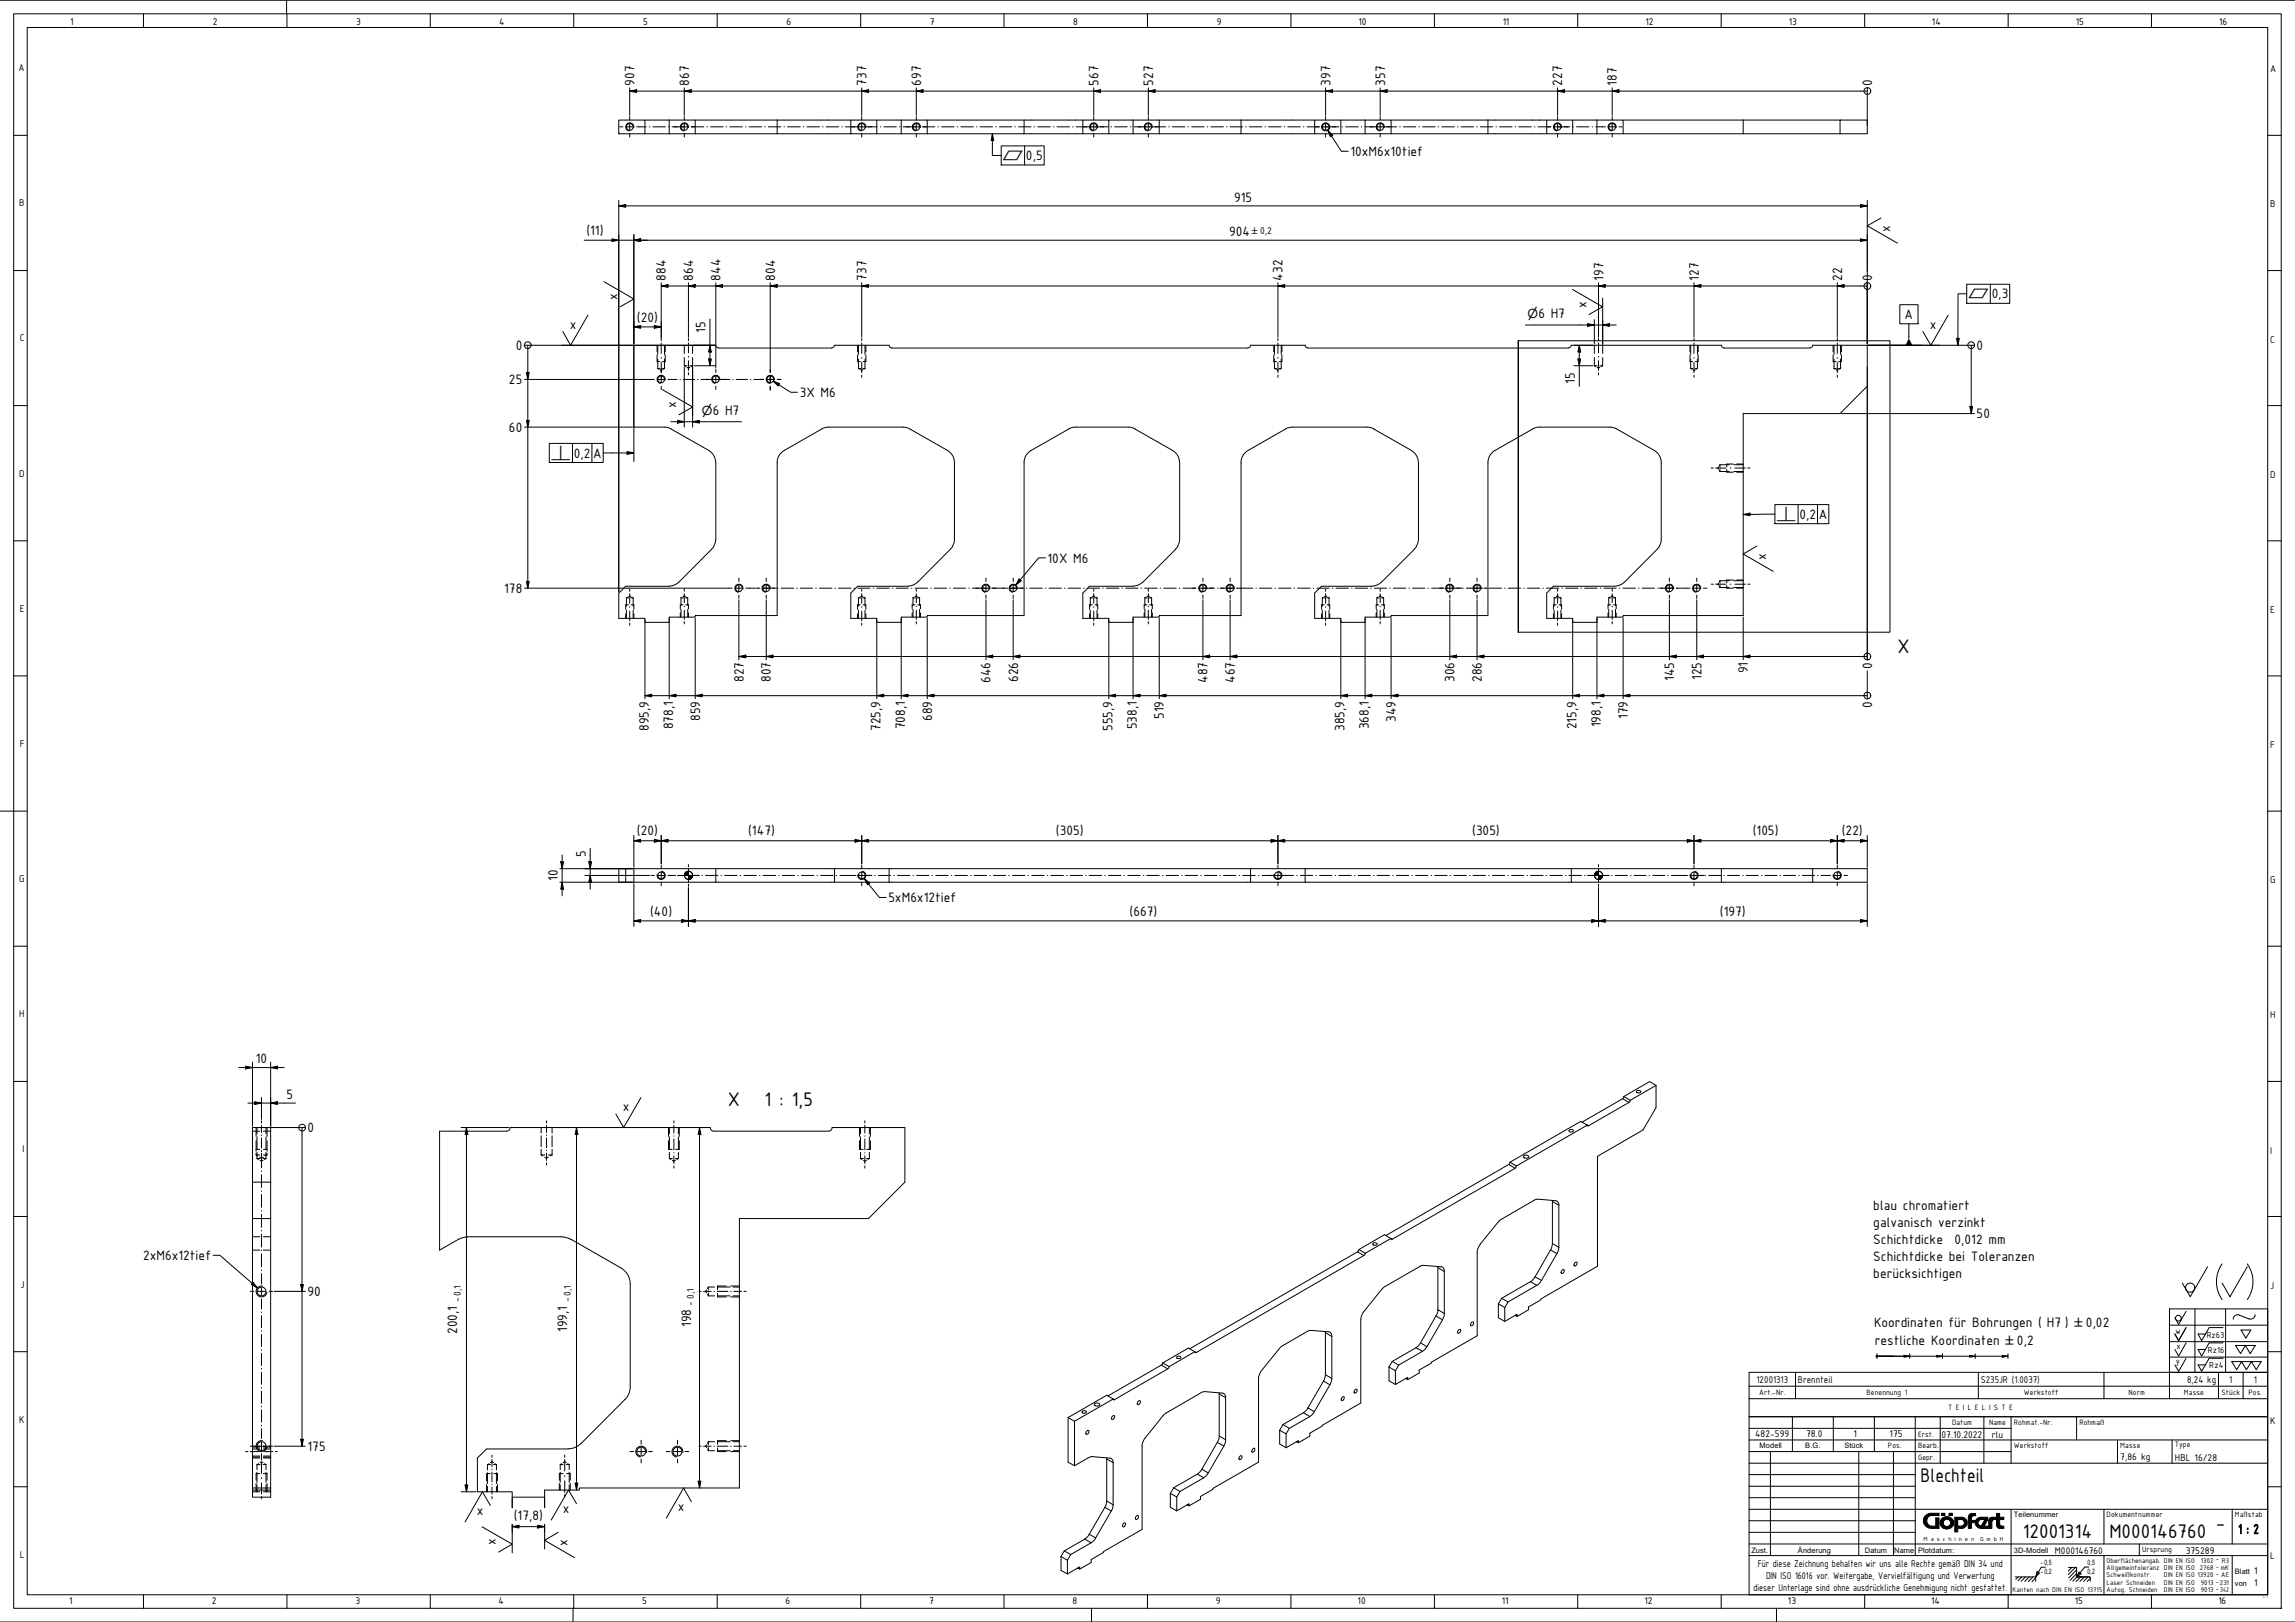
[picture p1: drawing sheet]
<svg xmlns="http://www.w3.org/2000/svg" width="841mm" height="594mm" viewBox="0 0 841 594" stroke-linecap="round" stroke-linejoin="round" font-family="sans-serif">
<defs><g id="words">
<g font-size="7.7">
<text x="695.4" y="239.1">X</text>
<text x="266.7" y="405">X</text>
<text x="280.2" y="405">1 : 1,5</text>
<text x="703.8" y="542.8">Blechteil</text>
<text x="741.2" y="563.3">12001314</text>
<text x="773" y="563.3">M000146760</text>
<text x="812" y="560">-</text>
</g>
<g font-size="5.4">
<text x="232.5" y="31.3" transform="rotate(-90 232.5 31.3)">907</text>
<text x="252.5" y="31.3" transform="rotate(-90 252.5 31.3)">867</text>
<text x="317.6" y="31.3" transform="rotate(-90 317.6 31.3)">737</text>
<text x="337.6" y="31.3" transform="rotate(-90 337.6 31.3)">697</text>
<text x="402.5" y="31.3" transform="rotate(-90 402.5 31.3)">567</text>
<text x="422.5" y="31.3" transform="rotate(-90 422.5 31.3)">527</text>
<text x="487.6" y="31.3" transform="rotate(-90 487.6 31.3)">397</text>
<text x="507.6" y="31.3" transform="rotate(-90 507.6 31.3)">357</text>
<text x="572.5" y="31.3" transform="rotate(-90 572.5 31.3)">227</text>
<text x="592.5" y="31.3" transform="rotate(-90 592.5 31.3)">187</text>
<text x="686.1" y="31.3" transform="rotate(-90 686.1 31.3)">0</text>
<text x="376" y="58.7">0,5</text>
<text x="494.9" y="57.1">10xM6x10tief</text>
<text x="452.2" y="73.8">915</text>
<text x="214.9" y="86">(11)</text>
<text x="450.4" y="86.3">904</text>
<text x="692.7" y="84.9" transform="rotate(-90 692.7 84.9)">x</text>
<text x="244" y="102.8" transform="rotate(-90 244 102.8)">884</text>
<text x="254.1" y="102.8" transform="rotate(-90 254.1 102.8)">864</text>
<text x="264" y="102.8" transform="rotate(-90 264 102.8)">844</text>
<text x="284" y="102.8" transform="rotate(-90 284 102.8)">804</text>
<text x="317.6" y="102.8" transform="rotate(-90 317.6 102.8)">737</text>
<text x="470" y="102.8" transform="rotate(-90 470 102.8)">432</text>
<text x="587.6" y="102.8" transform="rotate(-90 587.6 102.8)">197</text>
<text x="622.6" y="102.8" transform="rotate(-90 622.6 102.8)">127</text>
<text x="675.1" y="102.8" transform="rotate(-90 675.1 102.8)">22</text>
<text x="686.1" y="102.8" transform="rotate(-90 686.1 102.8)">0</text>
<text x="226.3" y="109.9" transform="rotate(-90 226.3 109.9)">x</text>
<text x="581.3" y="112.7" transform="rotate(-90 581.3 112.7)">x</text>
<text x="729.9" y="109.3">0,3</text>
<text x="233.4" y="117.8">(20)</text>
<text x="563.8" y="116.6">6 H7</text>
<text x="697.9" y="116.9">A</text>
<text x="208.8" y="120.5">x</text>
<text x="258.6" y="121.9" transform="rotate(-90 258.6 121.9)">15</text>
<text x="707.2" y="120.5">x</text>
<text x="189" y="128.2">0</text>
<text x="724.3" y="128.2">0</text>
<text x="186.5" y="140.7">25</text>
<text x="577.2" y="140.8" transform="rotate(-90 577.2 140.8)">15</text>
<text x="247.8" y="149.4" transform="rotate(-90 247.8 149.4)">x</text>
<text x="293.1" y="145.4">3X M6</text>
<text x="261.2" y="152">6 H7</text>
<text x="724.3" y="153.2">50</text>
<text x="186.5" y="158.2">60</text>
<text x="210.2" y="167.7">0,2</text>
<text x="217.4" y="167.7">A</text>
<text x="659.4" y="190.1">0,2</text>
<text x="666.6" y="190.1">A</text>
<text x="383.9" y="206.1">10X M6</text>
<text x="647.2" y="205" transform="rotate(-90 647.2 205)">x</text>
<text x="184.8" y="217.2">178</text>
<text x="686.1" y="244.9" transform="rotate(-90 686.1 244.9)">0</text>
<text x="272.5" y="249.8" transform="rotate(-90 272.5 249.8)">827</text>
<text x="282.5" y="249.8" transform="rotate(-90 282.5 249.8)">807</text>
<text x="363" y="250.2" transform="rotate(-90 363 250.2)">646</text>
<text x="373.1" y="249.8" transform="rotate(-90 373.1 249.8)">626</text>
<text x="442.5" y="250.2" transform="rotate(-90 442.5 250.2)">487</text>
<text x="452.6" y="250.2" transform="rotate(-90 452.6 250.2)">467</text>
<text x="533" y="249.8" transform="rotate(-90 533 249.8)">306</text>
<text x="543.1" y="249.8" transform="rotate(-90 543.1 249.8)">286</text>
<text x="613.5" y="249.5" transform="rotate(-90 613.5 249.5)">145</text>
<text x="623.6" y="249.1" transform="rotate(-90 623.6 249.1)">125</text>
<text x="640.5" y="246.7" transform="rotate(-90 640.5 246.7)">91</text>
<text x="426.5" y="263.4" transform="rotate(-90 426.5 263.4)">519</text>
<text x="596.5" y="263.4" transform="rotate(-90 596.5 263.4)">179</text>
<text x="686.1" y="259.2" transform="rotate(-90 686.1 259.2)">0</text>
<text x="237.7" y="267.8" transform="rotate(-90 237.7 267.8)">895,9</text>
<text x="246.6" y="267.1" transform="rotate(-90 246.6 267.1)">878,1</text>
<text x="256.5" y="264.1" transform="rotate(-90 256.5 264.1)">859</text>
<text x="322.7" y="267.8" transform="rotate(-90 322.7 267.8)">725,9</text>
<text x="331.7" y="267.1" transform="rotate(-90 331.7 267.1)">708,1</text>
<text x="341.6" y="264.1" transform="rotate(-90 341.6 264.1)">689</text>
<text x="407.7" y="267.8" transform="rotate(-90 407.7 267.8)">555,9</text>
<text x="416.6" y="267.1" transform="rotate(-90 416.6 267.1)">538,1</text>
<text x="492.8" y="267.8" transform="rotate(-90 492.8 267.8)">385,9</text>
<text x="501.6" y="267.1" transform="rotate(-90 501.6 267.1)">368,1</text>
<text x="511.6" y="264.4" transform="rotate(-90 511.6 264.4)">349</text>
<text x="577.7" y="267.1" transform="rotate(-90 577.7 267.1)">215,9</text>
<text x="586.6" y="266.4" transform="rotate(-90 586.6 266.4)">198,1</text>
<text x="233.4" y="306">(20)</text>
<text x="274.1" y="306">(147)</text>
<text x="387" y="306">(305)</text>
<text x="539.5" y="306">(305)</text>
<text x="642.3" y="306">(105)</text>
<text x="674.9" y="306">(22)</text>
<text x="214.7" y="313.9" transform="rotate(-90 214.7 313.9)">5</text>
<text x="204.4" y="322.7" transform="rotate(-90 204.4 322.7)">10</text>
<text x="238.3" y="335.3">(40)</text>
<text x="325.6" y="330.5">5xM6x12tief</text>
<text x="414" y="335.3">(667)</text>
<text x="630.3" y="335.3">(197)</text>
<text x="93.7" y="389.4">10</text>
<text x="105" y="402.4">5</text>
<text x="228.2" y="407.1">x</text>
<text x="112.7" y="414.8">0</text>
<text x="686.5" y="443">blau chromatiert</text>
<text x="686.5" y="449.2">galvanisch verzinkt</text>
<text x="686.5" y="455.5">Schichtdicke</text>
<text x="716.3" y="455.5">0,012 mm</text>
<text x="52.5" y="461.5">2xM6x12tief</text>
<text x="686.5" y="461.7">Schichtdicke bei Toleranzen</text>
<text x="686.5" y="467.9">berücksichtigen</text>
<text x="112.7" y="474.8">90</text>
<text x="686.8" y="485.9">Koordinaten für Bohrungen ( H7 )</text>
<text x="764.4" y="485.9">0,02</text>
<text x="167.5" y="488.6" transform="rotate(-90 167.5 488.6)">200,1</text>
<text x="207.8" y="487.9" transform="rotate(-90 207.8 487.9)">199,1</text>
<text x="253.3" y="486.1" transform="rotate(-90 253.3 486.1)">198</text>
<text x="687" y="492.6">restliche Koordinaten</text>
<text x="739.1" y="492.6">0,2</text>
<text x="112.7" y="531.4">175</text>
<text x="174.7" y="554.8">x</text>
<text x="188.3" y="556.9">(17,8)</text>
<text x="206.2" y="554.1">x</text>
<text x="248.4" y="553.4">x</text>
<text x="181.7" y="565.9" transform="rotate(-90 181.7 565.9)">x</text>
<text x="208" y="566.3" transform="rotate(-90 208 566.3)">x</text>
</g>
<text font-size="5.3" x="820.2" y="561.8">1 : 2</text>
<g font-size="4.6">
<text x="367.4" y="58.6">⏥</text>
<text x="721.2" y="109.3">⏥</text>
<text x="559.8" y="116.6">⌀</text>
<text x="257.2" y="152">⌀</text>
<text x="201.8" y="168.5">⟂</text>
<text x="650.9" y="190.9">⟂</text>
<text x="760.2" y="485.9">±</text>
<text x="734.9" y="492.6">±</text>
</g>
<g font-size="3.9">
<text x="25.7" y="9.1">1</text>
<text x="78" y="9.1">2</text>
<text x="130.6" y="9.1">3</text>
<text x="182.9" y="9.1">4</text>
<text x="235.6" y="9.1">5</text>
<text x="288.2" y="9.1">6</text>
<text x="340.8" y="9.1">7</text>
<text x="393.3" y="9.1">8</text>
<text x="445.9" y="9.1">9</text>
<text x="497.8" y="9.1">10</text>
<text x="550.7" y="9.1">11</text>
<text x="603" y="9.1">12</text>
<text x="655.5" y="9.1">13</text>
<text x="708" y="9.1">14</text>
<text x="760.7" y="9.1">15</text>
<text x="813.2" y="9.1">16</text>
<text x="6.7" y="26.1">A</text>
<text x="832" y="26.5">A</text>
<text x="7" y="75.6">B</text>
<text x="832" y="76">B</text>
<text x="461.8" y="85.8">0,2</text>
<text x="7.2" y="125.1">C</text>
<text x="832" y="125.5">C</text>
<text x="7" y="174.6">D</text>
<text x="832" y="175">D</text>
<text x="7.2" y="224.1">E</text>
<text x="832" y="224.5">E</text>
<text x="7.2" y="273.6">F</text>
<text x="832" y="274">F</text>
<text x="7" y="323.1">G</text>
<text x="832" y="323.5">G</text>
<text x="7" y="372.6">H</text>
<text x="832" y="373">H</text>
<text x="8.3" y="422.1">I</text>
<text x="832" y="422.5">I</text>
<text x="7.5" y="471.6">J</text>
<text x="832" y="472">J</text>
<text x="168.6" y="477" transform="rotate(-90 168.6 477)">-0,1</text>
<text x="208.9" y="477" transform="rotate(-90 208.9 477)">-0,1</text>
<text x="254" y="478.2" transform="rotate(-90 254 478.2)">- 0,1</text>
<text x="643.7" y="506.4">12001313</text>
<text x="658.9" y="506.4">Brennteil</text>
<text x="725.9" y="506.5">S235JR (1.0037)</text>
<text x="801.6" y="506.4">8,24 kg</text>
<text x="816.9" y="506.4">1</text>
<text x="825.9" y="506.4">1</text>
<text x="7" y="521.1">K</text>
<text x="832" y="521.5">K</text>
<text x="643.2" y="526.5">482-599</text>
<text x="661.9" y="526.5">78.0</text>
<text x="679.3" y="526.5">1</text>
<text x="692.5" y="526.5">175</text>
<text x="711.5" y="526.6">07.10.2022</text>
<text x="797" y="535.1">HBL 16/28</text>
<text x="801" y="569.1">375289</text>
<text x="7.2" y="570.6">L</text>
<text x="644.1" y="573.9">Für diese Zeichnung behalten wir uns alle Rechte gemäß DIN 34 und</text>
<text x="832" y="571">L</text>
<text x="647.2" y="578.3">DIN ISO 16016 vor. Weitergabe, Vervielfältigung und Verwertung</text>
<text x="826" y="576.6">1</text>
<text x="826" y="581.1">1</text>
<text x="25.3" y="587.6">1</text>
<text x="77.7" y="587.6">2</text>
<text x="130.2" y="587.6">3</text>
<text x="182.6" y="587.6">4</text>
<text x="235.3" y="587.6">5</text>
<text x="287.9" y="587.6">6</text>
<text x="340.5" y="587.6">7</text>
<text x="393" y="587.6">8</text>
<text x="445.6" y="587.6">9</text>
<text x="497.5" y="587.6">10</text>
<text x="550.4" y="587.6">11</text>
<text x="602.7" y="587.6">12</text>
<text x="642.6" y="582.6">dieser Unterlage sind ohne ausdrückliche Genehmigung nicht gestattet.</text>
<text x="655.2" y="587.6">13</text>
<text x="707.6" y="587.6">14</text>
<text x="760.3" y="587.6">15</text>
<text x="812.9" y="587.6">16</text>
</g>
<g font-size="3.8">
<text x="729.9" y="526.6">rlu</text>
<text x="777" y="534.8">7,86 kg</text>
<text x="753" y="569">M000146760</text>
</g>
<g font-size="3.4">
<text x="797.2" y="488.4">w</text>
<text x="808.7" y="490">Rz63</text>
<text x="797.6" y="494.2">x</text>
<text x="809.1" y="495.7">Rz16</text>
<text x="797.3" y="499.7">y</text>
<text x="809.6" y="500.9">Rz4</text>
</g>
<text font-size="3.2" x="458.7" y="85.8">±</text>
<g font-size="3">
<text x="644.7" y="511">Art.-Nr.</text>
<text x="684" y="511">Benennung 1</text>
<text x="741.7" y="511">Werkstoff</text>
<text x="780" y="511">Norm</text>
<text x="800.3" y="511">Masse</text>
<text x="814.1" y="511">Stück</text>
<text x="824" y="511">Pos.</text>
<text x="713.9" y="516.6">T E I L E L I S T E</text>
<text x="715.3" y="521.9">Datum</text>
<text x="728.9" y="521.9">Name</text>
<text x="738" y="521.9">Rohmat.-Nr.</text>
<text x="762" y="521.9">Rohmaß</text>
<text x="702.9" y="526.4">Erst.</text>
<text x="691.8" y="530.4">Pos.</text>
<text x="702.9" y="530.4">Bearb.</text>
<text x="738" y="530.4">Werkstoff</text>
<text x="777" y="530.4">Masse</text>
<text x="797" y="530.1">Type</text>
<text x="702.9" y="534.6">Gepr.</text>
<text x="772" y="555.8">Dokumentnummer</text>
<text x="819" y="555.8">Maßstab</text>
<text x="785" y="568.5">Ursprung</text>
</g>
<g font-size="2.7">
<text x="644.8" y="530.4">Modell</text>
<text x="661.5" y="530.4">B.G.</text>
<text x="675.9" y="530.4">Stück</text>
<text x="738" y="555.8">Teilenummer</text>
<text x="641.8" y="568.7">Zust.</text>
<text x="658.9" y="568.7">Änderung</text>
<text x="683.4" y="568.7">Datum</text>
<text x="694.1" y="568.7">Name</text>
<text x="702.9" y="568.7">Plotdatum:</text>
<text x="738" y="568.7">3D-Modell</text>
<text x="748" y="573.3">- 0,5</text>
<text x="765" y="573.3">0,5</text>
<text x="772" y="575">Allgemeintoleranz DIN EN ISO 2768 - mK</text>
<text x="772" y="572.3">Oberflächenangab. DIN EN ISO</text>
<text x="806.5" y="572.3">1302 - R3</text>
<text x="748" y="576.4">- 0,2</text>
<text x="765" y="576.4">0,2</text>
<text x="772" y="577.7">Schweißkonstr.</text>
<text x="772" y="580.4">Laser Schneiden</text>
<text x="793" y="577.7">DIN EN ISO 13920 - AE</text>
<text x="793" y="580.4">DIN EN ISO</text>
<text x="806.5" y="580.4">9013 -231</text>
<text x="819" y="576.6">Blatt</text>
<text x="819" y="581.1">von</text>
<text x="737.6" y="583.1">Kanten nach DIN EN ISO 13715</text>
<text x="772" y="583.1">Autog. Schneiden</text>
<text x="793" y="583.1">DIN EN ISO</text>
<text x="806.5" y="583.1">9013 -342</text>
</g>
<g font-size="2.3">
<text x="704.9" y="564.5">M a s c h i n e n</text>
<text x="725.6" y="564.5">G m b H</text>
</g>
<text font-size="1.1" x="829.4" y="585.2">V. 2</text>
</g></defs>
<!-- layer: Sichtbare Kanten -->
<g fill="none" stroke="#000" stroke-width=".37">
<path d="M226.8 44h9.5v5h-9.5zM236.3 44h8.9M236.3 49h18.5M245.2 44h9.6v5h30v-5M245.2 44v5M254.8 44h57M284.8 49h27M311.8 44h9.5v5h-9.5zM321.3 44h9M321.3 49h18.5M330.3 44h9.5v5h35.5v-5M330.3 44v5"/>
<path d="M339.8 44h57M375.3 49h21.5M396.8 44h9.5v5h-9.5zM406.3 44h8.9M406.3 49h18.5M415.2 44h9.6v5h30v-5M415.2 44v5M424.8 44h57M454.8 49h27M481.8 44h9.6v5h-9.6zM491.4 44h8.9M491.4 49h18.4"/>
<path d="M500.3 44h9.5v5h35.5v-5M500.3 44v5M509.8 44h57M545.3 49h21.5M566.8 44h9.5v5h-9.5zM576.3 44h8.9M576.3 49h18.5M585.2 44h9.6v5h44v-5M585.2 44v5M594.8 44h79.5M638.8 49h35.5M674.3 44h10v5h-10z"/>
<path d="M305.8 126.4l-.3 .7-.7 .4-41.5-.1a.99 .99 0 0 1-1-.9h-30v29.9h11.2M305.8 126.5l20-.1a.98 .98 0 0 0 1 1l130.5 .1M457.3 127.4a.98 .98 0 0 0 1-1l20 .1a.99 .99 0 0 0 1 .9M479.3 127.5l95.5-.1 .7-.3 .3-.6 55-.1 .3 .7 .7 .4 31.5-.1a.99 .99 0 0 0 1-.9h20v14.9l-10 10.1h-35.5v74h-44v.5h-9.6v1.9h-8.9v-1.4h-9.5v-9.3l2.5-2.5h22.4M243.5 156.4l2.5 .7M245.9 157.1l13.9 7.9M330.9 156.4l2.5 .7M331 156.4l-28.4 .1-1.5 .6-13.8 7.9a5 5 0 0 0-2.5 4.4M333.4 157.1l13.9 7.9M471.1 157.1l-13.8 7.9a5 5 0 0 0-2.5 4.4M471.1 157.1l2.5-.7 28.4 .1 1.5 .6 13.8 7.9a5.1 5.1 0 0 1 2.4 4.4M561.7 157.1l-13.9 7.9"/>
<path d="M564.1 156.4l-2.5 .7M564.1 156.4h25.9M589.9 156.4l2.5 .7M592.5 157.1l13.8 7.9a5 5 0 0 1 2.5 4.4M259.7 165a5 5 0 0 1 2.6 4.4M262.3 169.3v28.3l-.3 1.7-1.2 1.8M284.8 169.3v56.2h-30v.5h-9.6v1.9h-8.9v-1.4h-9.5v-9.3l2.5-2.5h15.9M347.2 165a5 5 0 0 1 2.6 4.4M349.8 169.3v28.3l-.3 1.7-1.2 1.8M375.3 169.3v56.2h-35.5v.5h-9.5v1.9h-9v-1.4h-9.5v-9.3l2.5-2.5h18.4M432.2 169.4a5.1 5.1 0 0 0-2.4-4.4l-13.8-7.9-1.5-.6-20.4-.1-2 .5-14.3 8.1a5 5 0 0 0-2.5 4.4M432.3 169.3v28.3"/>
<path d="M454.8 169.3v56.2h-30v.5h-9.6v1.9h-8.9v-1.4h-9.5v-9.3l2.5-2.5h15.9M519.8 169.3v28.3M545.3 169.3v56.2h-35.5v.5h-9.5v1.9h-8.9v-1.4h-9.6v-9.3l2.5-2.5h18.4M547.8 165a5 5 0 0 0-2.5 4.4M608.8 169.3v28.3l-.3 1.7-1.2 1.8M432.2 197.6l-.2 1.7-1.2 1.8M519.7 197.6l-.2 1.7-1.2 1.8M248.7 213.2l-1.3 1-2.2 .5M260.8 201.1l-12.1 12.2M336.2 213.2l-1.3 1-2.2 .5M348.3 201.1l-12.1 12.2M418.7 213.2l-1.3 1-2.2 .5"/>
<path d="M430.8 201.1l-12 12.2M506.2 213.2l-1.3 1-2.2 .5M518.4 201.1l-12.2 12.2M595.2 213.2l-1.3 1-2.2 .5M607.3 201.1l-12.1 12.2M229.3 318.2h-2.5v4.9h2.5v-4.9h33M232.3 318.2v4.9M262.3 318.2h402v4.9M262.3 318.2v4.9h422v-4.9h-20M305.8 318.2v4.9M325.8 318.2v4.9M458.3 318.2v4.9"/>
<path d="M478.3 318.2v4.9M575.8 318.2v4.9M630.8 318.2v4.9M229.3 323.1h33M599.9 399.5l.9-.1 .4 .2a.73 .73 0 0 1-.7 .7 .73 .73 0 0 1-.7-.7zM606.9 397.5v8.2l-4.8 8.2-16.7 9.6v40.3l-20.8 12v.3l-4.5 2.6v1l-4.2 2.5M606.9 397.5l-2.4-1.4-9.4 5.5M606.9 397.5l-9.5 5.5M261.6 414.3l-1.1-.5-.2-.8h-73.4l-.2 .8-1.1 .5h-24.5M261.6 414.3h42l1.1-.5 .2-.8h26.7v20l-13.3 13.3h-47.3v98.7h-58.7v.8h-12.7v2.6h-11.9v-2h-12.8v-12.4l3.4-3.3h29.9M575 413.9a.85 .85 0 0 1 .9-.3 .85 .85 0 0 1 .6 .7 .85 .85 0 0 1-.9 .3 .85 .85 0 0 1-.6-.7zM581.7 412.1l-2.5-1.3-25.9 14.9"/>
<path d="M581.7 412.1l-26 15M595.1 401.6l-.5 .8-14.8 8.6M595.1 401.6l2.3 1.4M597.4 403l-.4 .8-14.9 8.5-.3 .1-.1-.3M92.5 433h6.7v13.3h-6.7zM92.5 433v-20h6.7v20M553.3 425.7l-.4 .8-45 26M553.3 425.7l2.4 1.4M555.7 427.1l-.5 .8-45 26h-.3l-.2-.3M558.4 423.3a1.04 1.04 0 0 1 1.8 .5 1.13 1.13 0 0 1-1.9-.3zM568.9 439.6v15.9l-.4 1.7-6.7 11.5-11.5 6.8M92.5 446.3v98.7"/>
<path d="M99.2 446.3v98.7M168.1 453.9l-7 4M171.4 453h34.5M171.4 453l-1.7 .3-1.6 .6M205.8 453l1.7 .3 1.6 .6M209.2 453.9l18.4 10.5M498 457.7l-.5 .8-61.5 35.5M498 457.7l2.3 1.3M500.3 459l-.5 .8-61.5 35.6h-.3l-.2-.3M503.1 455.5a.85 .85 0 0 1 .9-.4 .85 .85 0 0 1 .6 .7 .85 .85 0 0 1-.9 .4 .85 .85 0 0 1-.6-.7zM509.7 453.6l-2.3-1.4-9.4 5.5M509.7 453.6l-9.4 5.4"/>
<path d="M227.6 464.5a6.6 6.6 0 0 1 3.3 5.7M230.9 470.2v37.7l-.3 2.2-1.6 2.5M526.9 463.9v16.3l-.4 1.2-6.7 11.5-9.6 5.7M549.1 477.6v5l2.3 1.4 4.5-2.6v.8l-.6-.5M550.3 475.5l2.3 1.4-1.2 2-2.3-1.3M550.3 475.5l-1.2 2.1M551.4 478.9v5.1M552.6 476.9l11.5-6.8 6.8-11.5 .3-1.7v-15.9l-.8-1.2-7.6-.5-13 7.5-.8 .8-6.5 8-1.2 2.7v30.9l-16.7 9.7v.3l-4.5 2.6v1.1l-4.2 2.4M572.5 465.2l.4-.2a.75 .75 0 0 1 .2 1 .75 .75 0 0 1-1 .3zM577.2 462.5l.4-.2a.75 .75 0 0 1 .2 .9 .75 .75 0 0 1-1 .3zM426.1 499.2l-.5 .8-19.6 11.3M426.1 499.2l2.3 1.3"/>
<path d="M431.4 496.8l.5-.1 .8 .3a.74 .74 0 0 1-.7 .6 .74 .74 0 0 1-.8-.6zM437.8 495.1l-2.3-1.4-9.4 5.5M437.8 495.1l-9.4 5.4M485.6 487.7l.1 15.8-.4 1.7-6.8 11.5-8.3 5.1M510.2 498.6l2.4 1.4-1.2 2.1-2.4-1.4M510.2 498.6l-1.2 2.1M512.6 500l9.6-5.7 6.4-10.9 .7-1.8v-16.4l-.9-1.2-7.6-.4-13.7 7.9-.8 .7-6.8 8.6-.7 1.5-.1 31.6-18.7 11v1.1l-4.2 2.4M534.5 487.1l.4-.2a.75 .75 0 0 1 .2 1 .75 .75 0 0 1-.9 .3zM539.4 484.2h.3a.78 .78 0 0 1 .2 .9 .78 .78 0 0 1-1 .4v-.6zM229 512.6l-16.7 16.6-1.9 1.1-2.2 .3M391.4 519.2l14.2-8.2 2.3 1.4-14.1 8.1v16.4l-2.4-1.4zM391.4 519.2l2.4 1.3"/>
<path d="M396.6 517a.86 .86 0 0 1 .8-.3 .86 .86 0 0 1 .7 .6 .86 .86 0 0 1-.9 .3 .86 .86 0 0 1-.6-.6zM401.2 514.1a1.04 1.04 0 0 1 1.8 .5 1.07 1.07 0 0 1-1.1 .4 1.07 1.07 0 0 1-.8-.7zM407.7 518.7l.4-.3a.78 .78 0 0 1 .2 1 .78 .78 0 0 1-.9 .4zM417.3 513.1a.74 .74 0 0 1 .7 .8 .74 .74 0 0 1-.9 .6l-.3-.4zM428.4 500.5l-.5 .9-19.5 11.3-.5-.3M446.8 510.1v16.4l-.4 1.2-6.7 11.5-.9 .7-8.7 5M492.1 511.6l.2-.1a.76 .76 0 0 1 .1 1 .76 .76 0 0 1-.8 .3v-.5zM496.6 509.1l.4-.3a.75 .75 0 0 1 .2 1 .75 .75 0 0 1-.9 .3zM509 500.7v5l2.4 1.4 4.5-2.6v.8l-.7-.4M511.4 502.1v5M393.8 536.9l5.6-3.3 7.3 .5 .9 .5 .3 1.1v15.5l-.4 1.7-6.3 11-1.3 1.2-7.5 4.3M398.3 524.2l.4-.3a.75 .75 0 0 1 .2 1 .75 .75 0 0 1-.9 .3z"/>
<path d="M405.5 533.9l.1 15.9-.4 1.7-6.4 11-1.3 1.2-7.5 4.3M454.3 533.4l.5-.3a.78 .78 0 0 1 .2 1 .78 .78 0 0 1-1 .4zM459.3 530.5l.2-.1a.78 .78 0 0 1 .2 1 .78 .78 0 0 1-.9 .3v-.5zM468.9 523.8v5.1l2.4 1.4 4.5-2.6v.7l-.7-.4M470.2 521.8l2.3 1.3-1.2 2.1-2.4-1.4M470.2 521.8l-1.3 2M471.3 525.2v5.1M472.5 523.1l7.5-4.3 .9-.7 6.8-11.5 .4-1.7v-15.4l-.2-.9-.7-.8-6.8-.5-1.2 .3-9.9 5.8-7 8.5-1.1 2.6v31l-16.8 9.7v.3l-4.5 2.6v1l-4.2 2.4M99.2 545v3.4h-6.7v-2.6M99.2 545h-6.7v.8h6.7M411.7 558l.4-.2a.76 .76 0 0 1 .2 .9 .76 .76 0 0 1-.9 .4zM416.4 555.3l.5-.3a.78 .78 0 0 1 .2 1 .78 .78 0 0 1-1 .4z"/>
<path d="M428.9 547v5l2.3 1.4 4.5-2.6v.7l-.7-.3M430.1 544.9l2.3 1.4-1.2 2-2.3-1.3M430.1 544.9l-1.2 2.1M431.2 548.3v5.1M432.4 546.3l9.6-5.8 7-12 .1-17-.8-1.2-7.6-.5-13.7 8-.8 .7-6.8 8.5-.9 2.1v31.1l-14.1 8.1v.3l-4.5 2.6v1.1l-4.2 2.4M388.8 570.1v5.1l2.4 1.3 4.5-2.6v.8l-.7-.4M390 568l2.4 1.4-1.2 2.1-2.4-1.4M390 568l-1.2 2.1M391.2 571.5v5"/>
<circle cx="230.8" cy="46.5" r="1.24"/>
<circle cx="250.8" cy="46.5" r="1.24"/>
<circle cx="315.8" cy="46.5" r="1.24"/>
<circle cx="335.8" cy="46.5" r="1.24"/>
<circle cx="400.8" cy="46.5" r="1.24"/>
<circle cx="420.8" cy="46.5" r="1.24"/>
<circle cx="485.8" cy="46.5" r="1.24"/>
<circle cx="505.8" cy="46.5" r="1.24"/>
<circle cx="570.8" cy="46.5" r="1.24"/>
<circle cx="590.8" cy="46.5" r="1.24"/>
<circle cx="242.3" cy="138.9" r="1.24"/>
<circle cx="262.3" cy="138.9" r="1.24"/>
<circle cx="282.3" cy="138.9" r="1.24"/>
<circle cx="270.8" cy="215.5" r="1.24"/>
<circle cx="280.8" cy="215.5" r="1.24"/>
<circle cx="361.3" cy="215.5" r="1.24"/>
<circle cx="371.3" cy="215.5" r="1.24"/>
<circle cx="440.8" cy="215.5" r="1.24"/>
<circle cx="450.8" cy="215.5" r="1.24"/>
<circle cx="531.3" cy="215.5" r="1.24"/>
<circle cx="541.3" cy="215.5" r="1.24"/>
<circle cx="611.8" cy="215.5" r="1.24"/>
<circle cx="621.8" cy="215.5" r="1.24"/>
<circle cx="242.3" cy="320.6" r="1.24"/>
<circle cx="252.3" cy="320.6" r="1.49"/>
<circle cx="315.8" cy="320.6" r="1.24"/>
<circle cx="468.3" cy="320.6" r="1.24"/>
<circle cx="585.8" cy="320.6" r="1.49"/>
<circle cx="620.8" cy="320.6" r="1.24"/>
<circle cx="673.3" cy="320.6" r="1.24"/>
<circle cx="95.9" cy="473" r="1.62"/>
<circle cx="95.9" cy="529.7" r="1.62"/>
<circle cx="235" cy="531.7" r="1.62"/>
<circle cx="248.3" cy="531.7" r="1.62"/>
</g>
<!-- layer: Gewinde -->
<g fill="none" stroke="#000" stroke-width=".37">
<path d="M232.3 46.7a1.49 1.49 0 0 0-1.3-1.7 1.49 1.49 0 0 0-1.7 1.2 1.49 1.49 0 0 0 1.2 1.8M252.3 46.7a1.49 1.49 0 0 0-1.2-1.7 1.49 1.49 0 0 0-1.8 1.2 1.49 1.49 0 0 0 1.2 1.8M317.3 46.7a1.49 1.49 0 0 0-1.2-1.7 1.49 1.49 0 0 0-1.8 1.2 1.49 1.49 0 0 0 1.3 1.8M337.3 46.7a1.49 1.49 0 0 0-1.2-1.7 1.49 1.49 0 0 0-1.7 1.2 1.49 1.49 0 0 0 1.2 1.8M402.2 46.7a1.49 1.49 0 0 0-1.2-1.7 1.49 1.49 0 0 0-1.7 1.2 1.49 1.49 0 0 0 1.2 1.8M422.3 46.7a1.49 1.49 0 0 0-1.3-1.7 1.49 1.49 0 0 0-1.7 1.2 1.49 1.49 0 0 0 1.2 1.8M487.3 46.7a1.49 1.49 0 0 0-1.2-1.7 1.49 1.49 0 0 0-1.8 1.2 1.49 1.49 0 0 0 1.2 1.8M507.3 46.7a1.49 1.49 0 0 0-1.2-1.7 1.49 1.49 0 0 0-1.8 1.2 1.49 1.49 0 0 0 1.2 1.8M572.2 46.7a1.49 1.49 0 0 0-1.2-1.7 1.49 1.49 0 0 0-1.7 1.2 1.49 1.49 0 0 0 1.2 1.8M592.2 46.7a1.49 1.49 0 0 0-1.2-1.7 1.49 1.49 0 0 0-1.7 1.2 1.49 1.49 0 0 0 1.2 1.8M243.8 139.2a1.49 1.49 0 0 0-1.3-1.7 1.49 1.49 0 0 0-1.7 1.2 1.49 1.49 0 0 0 1.2 1.7M263.8 139.2a1.49 1.49 0 0 0-1.3-1.7 1.49 1.49 0 0 0-1.7 1.2 1.49 1.49 0 0 0 1.2 1.7"/>
<path d="M283.8 139.2a1.49 1.49 0 0 0-1.3-1.7 1.49 1.49 0 0 0-1.7 1.2 1.49 1.49 0 0 0 1.2 1.7M272.3 215.7a1.49 1.49 0 0 0-1.2-1.7 1.49 1.49 0 0 0-1.8 1.2 1.49 1.49 0 0 0 1.2 1.7M282.2 215.7a1.49 1.49 0 0 0-1.2-1.7 1.49 1.49 0 0 0-1.7 1.2 1.49 1.49 0 0 0 1.2 1.7M362.8 215.7a1.49 1.49 0 0 0-1.3-1.7 1.49 1.49 0 0 0-1.7 1.2 1.49 1.49 0 0 0 1.2 1.7M372.8 215.7a1.49 1.49 0 0 0-1.2-1.7 1.49 1.49 0 0 0-1.8 1.2 1.49 1.49 0 0 0 1.3 1.7M442.3 215.7a1.49 1.49 0 0 0-1.3-1.7 1.49 1.49 0 0 0-1.7 1.2 1.49 1.49 0 0 0 1.2 1.7M452.3 215.7a1.49 1.49 0 0 0-1.2-1.7 1.49 1.49 0 0 0-1.8 1.2 1.49 1.49 0 0 0 1.3 1.7M532.7 215.7a1.49 1.49 0 0 0-1.2-1.7 1.49 1.49 0 0 0-1.7 1.2 1.49 1.49 0 0 0 1.2 1.7M542.8 215.7a1.49 1.49 0 0 0-1.2-1.7 1.49 1.49 0 0 0-1.8 1.2 1.49 1.49 0 0 0 1.2 1.7M613.3 215.7a1.49 1.49 0 0 0-1.3-1.7 1.49 1.49 0 0 0-1.7 1.2 1.49 1.49 0 0 0 1.2 1.7M623.2 215.7a1.49 1.49 0 0 0-1.2-1.7 1.49 1.49 0 0 0-1.7 1.2 1.49 1.49 0 0 0 1.2 1.7M242.5 319.1a1.49 1.49 0 0 1 1.3 1.8 1.49 1.49 0 0 1-1.8 1.2 1.49 1.49 0 0 1-1.2-1.7"/>
<path d="M316.1 319.1a1.49 1.49 0 0 1 1.2 1.8 1.49 1.49 0 0 1-1.7 1.2 1.49 1.49 0 0 1-1.3-1.7M468.5 319.1a1.49 1.49 0 0 1 1.3 1.8 1.49 1.49 0 0 1-1.8 1.2 1.49 1.49 0 0 1-1.2-1.7M621.1 319.1a1.49 1.49 0 0 1 1.2 1.8 1.49 1.49 0 0 1-1.8 1.2 1.49 1.49 0 0 1-1.2-1.7M673.5 319.1a1.49 1.49 0 0 1 1.2 1.8 1.49 1.49 0 0 1-1.7 1.2 1.49 1.49 0 0 1-1.2-1.7M96.2 471a2 2 0 0 0-2.3 1.7 2 2 0 0 0 1.6 2.3 2 2 0 0 0 2.3-1.6M96.2 527.7a2 2 0 0 0-2.3 1.6 2 2 0 0 0 1.6 2.3 2 2 0 0 0 2.3-1.6M237 532a2 2 0 0 0-1.7-2.3 2 2 0 0 0-2.3 1.6 2 2 0 0 0 1.6 2.4M250.2 532a2 2 0 0 0-1.6-2.3 2 2 0 0 0-2.3 1.6 2 2 0 0 0 1.6 2.4"/>
</g>
<!-- layer: Verdeckte Kanten -->
<g fill="none" stroke="#000" stroke-width=".37">
<path d="M240.8 130v2.4h1M240.8 126.5v2.4M241 135h.9M241 135l.5 .2M241 126.5v3.3M241 131.5v3.5M241.9 135.4l.4 .3 .4-.3M242.7 135h.8M243.5 135l-.4 .2M243.5 126.5v3.3M243.5 131.5v3.5M243.8 130v2.4h-1"/>
<path d="M243.8 126.5v2.4M250.8 134h1M250.8 134l.5 .3M250.8 126.5v2.9M250.8 131v3M251.8 134.5l.5 .3 .5-.3M252.8 134h1M253.8 134l-.5 .3M253.8 126.5v2.9M253.8 131v3M314.3 126.5v2.4M314.3 130v2.4h1"/>
<path d="M314.6 126.5v3.3M314.6 131.5v3.5M314.6 135h.8M314.6 135l.4 .2M315.4 135.4l.4 .3 .4-.3M316.2 135h.8M317 126.5v3.3M317 131.5v3.5M317 135l-.4 .2M317.3 126.5v2.4M317.3 130v2.4h-1M466.8 130v2.4h1"/>
<path d="M466.8 126.5v2.4M467 135h.9M467 135l.5 .2M467 126.5v3.3M467 131.5v3.5M467.9 135.4l.4 .3 .4-.3M468.7 135h.8M469.5 135l-.4 .2M469.5 126.5v3.3M469.5 131.5v3.5M469.8 130v2.4h-1M469.8 126.5v2.4"/>
<path d="M584.3 134h1M584.3 134l.5 .3M584.3 126.5v2.9M584.3 131v3M585.3 134.5l.5 .3 .5-.3M586.3 134h1M587.3 134l-.5 .3M587.3 126.5v2.9M587.3 131v3M619.3 126.5v2.4M619.3 130v2.4h1M619.6 135h.8"/>
<path d="M619.6 135l.4 .2M619.6 126.5v3.3M619.6 131.5v3.5M620.4 135.4l.4 .3 .4-.3M621.2 135h.8M622 135l-.4 .2M622 126.5v3.3M622 131.5v3.5M622.3 126.5v2.4M622.3 130v2.4h-1M671.8 130v2.4h1M671.8 126.5v2.4"/>
<path d="M672.1 135h.8M672.1 135l.4 .2M672.1 126.5v3.3M672.1 131.5v3.5M672.9 135.4l.4 .3 .4-.3M673.7 135h.8M674.5 135l-.4 .2M674.5 126.5v3.3M674.5 131.5v3.5M674.8 130v2.4h-1M674.8 126.5v2.4M629.8 171l-.3 .4 .3 .5"/>
<path d="M630 172.2l.3 .5M630.3 170.2v.8M630.3 171.9v.8M630.3 170.2l-.3 .5M630.3 170.2h3.4M630.3 172.7h3.4M632.8 171.9v1h2.4M635.2 170h-2.4v1M635.4 170.2h3.4M635.4 172.7h3.4M636.4 170h2.4M636.4 172.9h2.4"/>
<path d="M229.6 219h.8M229.6 219v3M230 218.7l-.4 .3M230.4 218.5l.4-.2 .4 .2M231.2 219h.8M231.6 218.7l.4 .3M232 219v3M249.6 219h.8M249.6 219v2.8M250 218.7l-.4 .3M250.4 218.5l.4-.2 .4 .2M251.2 219h.8"/>
<path d="M251.6 218.7l.4 .3M252 219v2.8M314.6 219h.8M314.6 219v3M315 218.7l-.4 .3M315.4 218.5l.4-.2 .4 .2M316.2 219h.8M316.6 218.7l.4 .3M317 219v3M334.6 219h.8M334.6 219v2.8M335 218.7l-.4 .3"/>
<path d="M335.4 218.5l.4-.2 .4 .2M336.2 219h.8M336.6 218.7l.4 .3M337 219v2.8M399.5 219h.9M399.5 219v3M400 218.7l-.5 .3M400.4 218.5l.4-.2 .4 .2M401.2 219h.8M401.6 218.7l.4 .3M402 219v3M419.5 219h.9"/>
<path d="M419.5 219v2.8M420 218.7l-.5 .3M420.4 218.5l.4-.2 .4 .2M421.2 219h.8M421.6 218.7l.4 .3M422 219v2.8M484.6 219h.8M484.6 219v3M484.9 218.7l-.3 .3M485.4 218.5l.4-.2 .4 .2M486.2 219h.8M486.6 218.7l.4 .3"/>
<path d="M487 219v3M504.6 219h.8M504.6 219v2.8M505 218.7l-.4 .3M505.4 218.5l.4-.2 .4 .2M506.2 219h.8M506.6 218.7l.4 .3M507 219v2.8M569.5 219h.9M569.5 219v3M570 218.7l-.5 .3M570.4 218.5l.4-.2 .4 .2"/>
<path d="M571.2 219h.8M571.6 218.7l.4 .3M572 219v3M589.5 219h.9M589.5 219v2.8M590 218.7l-.5 .3M590.4 218.5l.4-.2 .4 .2M591.2 219h.8M591.6 218.7l.4 .3M592 219v2.8M629.8 213.5l-.3 .5 .3 .3M630 214.8l.3 .4"/>
<path d="M630.3 212.7v.8M630.3 214.3v.9M630.3 212.7l-.3 .4M630.3 212.7h3.4M630.3 215.2h3.4M632.8 214.5v.9h2.4M635.2 212.4h-2.4v1.1M635.4 212.7h3.4M635.4 215.2h3.4M636.4 212.4h2.4M636.4 215.4h2.4M229.3 224.8v1.7"/>
<path d="M229.6 223.5v3M230.3 221.5h-1v1.7M231.3 221.5h1v1.7M232 223.5v3M232.3 224.8v1.7M249.3 224.5v1.5M249.6 223.2v2.8M250.3 221.5h-1v1.5M251.3 221.5h1v1.5M252 223.2v2.8M252.3 224.5v1.5M314.3 224.8v1.7"/>
<path d="M314.6 223.5v3M315.3 221.5h-1v1.7M316.3 221.5h1v1.7M317 223.5v3M317.3 224.8v1.7M334.3 224.5v1.5M334.6 223.2v2.8M335.3 221.5h-1v1.5M336.3 221.5h1v1.5M337 223.2v2.8M337.3 224.5v1.5M399.3 224.8v1.7"/>
<path d="M399.5 223.5v3M400.3 221.5h-1v1.7M401.3 221.5h1v1.7M402 223.5v3M402.3 224.8v1.7M419.3 224.5v1.5M419.5 223.2v2.8M420.3 221.5h-1v1.5M421.3 221.5h1v1.5M422 223.2v2.8M422.3 224.5v1.5M484.3 224.8v1.7"/>
<path d="M484.6 223.5v3M485.3 221.5h-1v1.7M486.3 221.5h1v1.7M487 223.5v3M487.3 224.8v1.7M504.3 224.5v1.5M504.6 223.2v2.8M505.3 221.5h-1v1.5M506.3 221.5h1v1.5M507 223.2v2.8M507.3 224.5v1.5M569.3 224.8v1.7"/>
<path d="M569.5 223.5v3M570.3 221.5h-1v1.7M571.3 221.5h1v1.7M572 223.5v3M572.3 224.8v1.7M589.3 224.5v1.5M589.5 223.2v2.8M590.3 221.5h-1v1.5M591.3 221.5h1v1.5M592 223.2v2.8M592.3 224.5v1.5M92.5 414.3h2.7"/>
<path d="M93.9 413v3.2M93.9 417.8v3.9M94.2 413v2.3M94.2 416.4v4.5M96.5 414.3h2.7M97.5 413v2.3M97.5 416.4v4.5M97.9 413v3.2M97.9 417.8v3.9M198.3 413v2M198.3 416v4M202.3 413v2"/>
<path d="M202.3 416v4M245 413v3.2M245 417.8v3.2h1.3M245.3 413v2.3M245.3 416.4v4.5M248.6 413v2.3M248.6 416.4v4.5M248.9 413v3.2M248.9 417.8v3.2h-1.3M315 417.8v3.2h1.3M315 413v3.2M315.3 413v2.3"/>
<path d="M315.3 416.4v4.5M318.6 413v2.3M318.6 416.4v4.5M319 417.8v3.2h-1.4M319 413v3.2M93.9 423h1.3M93.9 421h1.3M93.9 422.3v.7M93.9 423l.6 .4M94.2 424.3h1.1M94.2 422.1v2.2M94.2 424.3l.5 .4"/>
<path d="M95.2 423.8l.6 .4 .7-.4M95.3 425l.5 .3 .6-.3M96.4 424.3h1.1M96.5 423h1.4M96.5 421h1.4M97.5 422.1v2.2M97.5 424.3l-.6 .4M97.9 422.3v.7M97.9 423l-.7 .4M198.3 423h1.3M198.3 423l.6 .4M198.3 421v2"/>
<path d="M199.6 423.8l.7 .4 .7-.4M201 423h1.3M202.3 423l-.7 .4M202.3 421v2M245.3 424.3h1.1M245.3 424.3l.6 .4M245.3 422.1v2.2M246.4 425l.6 .3 .5-.3M247.5 424.3h1.1M248.6 424.3l-.6 .4M248.6 422.1v2.2M315.3 424.3h1.1"/>
<path d="M315.3 424.3l.5 .4M315.3 422.1v2.2M316.4 425l.5 .3 .6-.3M317.5 424.3h1.1M318.6 424.3l-.5 .4M318.6 422.1v2.2M92.5 457.9h2.7M92.5 453h2.7M96.5 457.9h2.7M96.5 453h2.7M259 472.5l-.4 .5 .4 .6M259.3 474.1l.3 .5"/>
<path d="M259.6 471.4v1.1M259.6 473.6v1M259.6 471.4l-.3 .5M259.6 471.4h2.3M259.6 474.6h2.3M263 473.7v1.3h3.1M263 471.4h4.5M263 474.6h4.5M266.1 471h-3.1v1.3M267.8 471h3.2M267.8 475h3.2M268.7 471.4h2.3"/>
<path d="M268.7 474.6h2.3M92.5 534h2.7M92.5 530.7h2.7M92.5 533.3h2.7M92.5 530h2.7M92.5 533.7h2.7M92.5 529.7h2.7M94.2 536.4h1.1M94.2 536.4v1.9M94.2 539.2v3.8M94.7 536.1l-.5 .3M95.2 539.7h-1.3v2.4"/>
<path d="M95.3 535.7l.5-.3 .6 .3M96.4 536.4h1.1M96.5 539.7h1.4v2.4M96.5 534h2.7M96.5 530.7h2.7M96.5 533.3h2.7M96.5 530h2.7M96.5 533.7h2.7M96.5 529.7h2.7M96.9 536.1l.6 .3M97.5 536.4v1.9M97.5 539.2v3.8"/>
<path d="M178.6 536.4h1.2M178.6 536.4v2M178.6 539.4v4M179.2 536.1l-.6 .3M179.6 539.7h-1.3v2.7M179.8 535.7l.5-.3 .5 .3M180.8 536.4h1.1M181 539.7h1.3v2.7M181.4 536.1l.5 .3M181.9 536.4v2M181.9 539.4v4M205.3 536.4h1.1"/>
<path d="M205.3 536.4v1.9M205.3 539.2v3.8M205.9 536.1l-.6 .3M206.3 539.7h-1.3v2.4M206.4 535.7l.5-.3 .6 .3M207.5 536.4h1.1M207.6 539.7h1.4v2.4M208 536.1l.6 .3M208.6 536.4v1.9M208.6 539.2v3.8M259 529.1l-.4 .6 .4 .5M259.3 530.8l.3 .5"/>
<path d="M259.6 528v1.1M259.6 530.2v1.1M259.6 528l-.3 .6M259.6 528h2.3M259.6 531.3h2.3M263 530.3v1.4h3.1M263 528h4.5M263 531.3h4.5M266.1 527.7h-3.1v1.3M267.8 527.7h3.2M267.8 531.7h3.2M268.7 528h2.3"/>
<path d="M268.7 531.3h2.3M92.5 546.4h2.7M93.9 543.3v2.6M93.9 546.2v.2M94.2 543.8v2.1M94.2 546.2v.2M96.5 546.4h2.7M97.5 543.8v2.1M97.5 546.2v.2M97.9 543.3v2.6M97.9 546.2v.2M178.3 543.7v2.7"/>
<path d="M178.6 544.4v2M181.9 544.4v2M182.3 543.7v2.7M205 543.3v2.5M205.3 543.8v2M208.6 543.8v2M209 543.3v2.5"/>
</g>
<!-- layer: Sichtbare tangentiale Kanten -->
<g fill="none" stroke="#000" stroke-width=".37">
<path d="M581.7 412.1l.4 .2M594.6 402.4l2.4 1.4M552.9 426.5l2.3 1.4M497.5 458.5l2.3 1.3M509.7 453.6l.5 .3M568.2 457.8l2.3 1.3M568.9 455.5l2.3 1.4M568.9 440.1l2.3 1.3M526.9 464.3l2.4 1.4M526.9 479.7l2.4 1.3M560.8 469.4l2.4 1.4M562.5 467.6l2.4 1.4"/>
<path d="M425.6 500l2.3 1.4M437.8 495.1l.5 .3M485.7 488.1l2.4 1.4M518.9 493.6l2.4 1.4M520.6 491.8l2.3 1.4M526.2 482l2.4 1.4M407.9 512.4l.5 .3M446.8 510.6l2.3 1.3M477.6 517.4l2.4 1.4M479.3 515.7l2.3 1.4M485 505.8l2.4 1.4M485.7 503.5l2.4 1.4"/>
<path d="M405.6 534.4l2.3 1.3M438.8 539.9l2.3 1.3M440.4 538.1l2.4 1.4M446.1 528.3l2.4 1.3M446.8 525.9l2.3 1.4M404.9 552.1l2.3 1.3M405.6 549.8l2.3 1.4M397.5 563.7l2.4 1.4M399.2 561.9l2.3 1.4"/>
</g>
<!-- layer: Bruchlinie -->
<path d="M161.1 414.3v43.6" fill="none" stroke="#000" stroke-width=".37"/>
<!-- layer: Schraffur -->
<g fill="#000">
<path d="M705.4 555.4l.8-.7a5.8 5.8 0 0 1 4.4-.4v.8h-3.1a1.99 1.99 0 0 0-1.4 2.1 1.99 1.99 0 0 0 1.7 1.8h1.6v-3h1.2v3.8a7 7 0 0 1-4.4-.5 2.74 2.74 0 0 1-.8-3.9z" fill-rule="evenodd"/>
<path d="M711.6 554.3h1.1v.8h-1.1z" fill-rule="evenodd"/>
<path d="M712.1 557.8a1.35 1.35 0 0 0 2.7 0 1.35 1.35 0 0 0-2.7 0zM711.6 556.2a2.37 2.37 0 0 0 1.7 3.8 2.37 2.37 0 0 0 2.2-3.5 2.68 2.68 0 0 0-3.9-.3z" fill-rule="evenodd"/>
<path d="M714.2 554.3h1.2v.8h-1.2z" fill-rule="evenodd"/>
<path d="M721.7 554.7l.6-.4h1.7v.9h-.9l-.5 .3-.2 1.4h1.7l.6-.7a4.4 4.4 0 0 1 3.7-.5v1l-1.2 2.1h-1.1l1.3-2.3h-1.6a1.22 1.22 0 0 0-1 1.4 1.22 1.22 0 0 0 1.3 1.1h2.7l.2-2.7 .6-.5 2-.1v-1.4h1.2v1.4h1.5v.8h-1.5l.1 2.1 1.4 .4v.8l-1.9-.1-.4-.2-.3-.5-.1-2.5h-1l-.6 .6-.1 2.7h-3.8a2.17 2.17 0 0 1-2.3-2.1h-1.4v2.1h-1.1v-4.1z" fill-rule="evenodd"/>
<path d="M716.3 555.7h2.4a2.04 2.04 0 0 1 2.2 2.1 2.04 2.04 0 0 1-2.2 2h-1v-.8h1a1.22 1.22 0 0 0 1.2-1.1 1.22 1.22 0 0 0-1-1.4h-1.5v4.6h-1.1z" fill-rule="evenodd"/>
</g>
<g fill="none" stroke="#000" stroke-width=".37">
<path d="M251.6 319.3l-.6 .6M251.7 319.2l-.7 .8M251.8 319.2l-1 1M252 319.2l-1.2 1.1M252.1 319.2l-1.3 1.3M252.2 319.1l-1.4 1.5M252.3 319.4l-1.2 1.2 1.2-1M252.3 319.9l-.7 .7M252.3 319.8l-.8 .8M252.3 319.6l-1 1 1-.9M252.3 319.3l-1.3 1.3M252.3 319.2l-1.5 1.4"/>
<path d="M252.3 319.1l-1.5 1.5M584.9 319.4l-.3 .4M585.1 319.3l-.6 .6M585.2 319.2l-.7 .8M585.3 319.2l-1 1M585.7 319.1l-1.4 1.5 1.4-1.4M585.8 319.6l-1.2 1M585.8 319.9l-.8 .7M585.8 319.8l-.9 .8M585.8 319.6l-1 1M585.8 319.4l-1.3 1.2M585.8 319.2l-1.4 1.4"/>
<path d="M585.8 319.1l-1.5 1.5M252.3 320.6h.1M252.3 320.1l-.5 .5 .5-.4M252.3 320.5l-.1 .1M252.3 320.4l-.3 .2M252.3 320.3l-.4 .3M252.3 320.6v.1M252.4 320.6l-.1 .2M252.4 322.1l1.4-1.3-1.5 1.4M252.6 320.6l-.3 .4M252.7 320.6l-.4 .5M252.9 320.6l-.6 .6"/>
<path d="M253 320.6l-.7 .7M253 320.6l-.7 .9M253.2 320.6l-.9 1M253.4 320.6l-1.1 1.1M253.5 320.6l-1.2 1.3M253.6 321.4l-.6 .5M253.6 320.6l-1.3 1.4M253.7 320.6l-1.4 1.5M253.7 321.2l-.8 .8M253.7 321l-1.1 1.1M253.7 320.8l-1.2 1.3M584.3 320.3l1.2-1.1-1.2 1.2"/>
<path d="M585.8 320.6h.1M585.8 320.2l-.5 .4M585.8 320.7l.2-.1-.2 .2M585.8 320.5l-.1 .1M585.8 320.4l-.3 .2M585.8 320.3l-.4 .3M585.8 320l-.6 .6M585.9 322.1l1.4-1.4-1.4 1.5M586 320.6l-.2 .3M586.2 320.6l-.4 .4M586.3 320.6l-.5 .6M586.4 320.6l-.6 .7"/>
<path d="M586.5 320.6l-.7 .7M586.5 320.6l-.7 .8 .7-.8M586.7 320.6l-.9 .9M586.8 320.6l-1 1.1M586.9 320.6l-1.1 1.2M587.1 320.6l-1.3 1.3M587.1 320.6l-1.3 1.4M587.2 320.6l-1.4 1.4 1.4-1.4M587.2 321.2l-.8 .8M587.2 321l-1 1.1M587.2 320.9l-1.2 1.2M587.2 320.6l-1.4 1.5"/>
<path d="M739.6 577.6l-.9 .9M740.9 577.6l-1.4 1.4M742.3 577.6l-1.6 1.6M743.6 577.6l-1.6 1.6M745 577.6l-1.7 1.7M746 577.9l-1.3 1.4M759.3 574.1l-1.4 1.3M760.6 574.1l-2.7 2.6M761 576.4l-2.4 2.4M761 575l-2.9 2.9M761.1 577.6l-1.5 1.6M762.5 577.6l-1.7 1.6"/>
<path d="M763.8 577.6l-1.6 1.6M765.2 577.6l-1.7 1.6M766 578.1l-1.1 1.2"/>
</g>
<!-- layer: Symbole -->
<g fill="none" stroke="#000" stroke-width=".37">
<path d="M363.7 49l.5 2.5h-1zM363.7 49v7.9h3.2M366.9 53.4h15.8v7h-15.8zM375.5 53.4v7M486.6 47.7l1.8 1.9-.8 .5zM486.6 47.7l5 7.7h2.4M487.2 46l.1 .4M487.3 46.6l-.5 1-.8 .4M689.3 79.9l-5 2.8 11 6.4M215.5 115.4l-6.4 11.1-2.9-5.1M221.3 103.2l11 6.3-5 2.9M576.3 106l10.9 6.4-4.9 2.8"/>
<path d="M587.3 109.2v17.3M696.2 111.6h6.7v7h-6.7zM699.5 118.6v5.3M713.9 115.4l-6.3 11.1-2.9-5.1M720.7 107.6h-3.2v18.9M720.7 104.1h15.8v7h-15.8zM729.4 104.1v7M205.9 126.5h26.4v42.6M253.8 134v4.8M253.8 139v13.2M283.3 139.6l2.4 .9-.5 .9zM283.3 139.6l6.5 4.1h2.4"/>
<path d="M684.3 126.5h26.5M717 123.9h1l-.5 2.6zM242.8 142.7l11 6.4-5 2.8M201.3 162.4h19.7v7h-19.7zM209.8 162.4v7M216.9 162.4v7M221 165.9h11.3M229.8 165.4l2.5 .5-2.5 .5zM638.8 188.4l2.5-.5v1zM643.8 200l-5 2.9 11 6.4M650.4 188.3l-11.6 .1M650.4 184.8h19.8v7h-19.8z"/>
<path d="M658.9 184.8v7M666.1 184.8v7M373.4 212.1l.9 .6-2.1 1.6zM383.1 204.3h-2.5l-8.4 10M316.7 321.8l2 1.6-.8 .7zM316.7 321.8l5.6 6.9h2.4M234.9 402l-6.4 11-2.8-5M78.1 459.8h2.5l13.7 11.9M92.8 469.7l1.5 2-2.2-1.3zM809 464l-6.4 11-2.9-5.1M814.3 462.9a11.3 11.3 0 0 0 0 13.1M823.5 462.9a11.3 11.3 0 0 1 0 13.1"/>
<path d="M823.5 464l-6.3 11-2.9-5.1M641 507.7h190v-5.1h-190v9.7M641 512.3v6.6h190v-6.6M658 502.6v9.7M725 502.6v9.7M771 502.6v9.7M795 502.6v9.7M813 502.6v9.7M822 502.6v9.7M831 507.7v4.6h-190M176.7 559.2l11 6.4-5 2.9M179.7 551.4l-2.9-5-6.4 11"/>
<path d="M187.7 548.4v3.8M187.7 558.3v10.4M199.6 548.4v3.8M199.6 558.3v9M211.3 550.8l-3-5-6.3 10.9M253.4 550l-2.9-5-6.3 11M204.5 561.2l-4.9 3 11 6.3"/>
<circle cx="802.6" cy="471.6" r="1.68"/>
</g>
<!-- layer: Detailkreislinien -->
<path d="M556.4 124.8v106.8v-106.8h136.2v106.8h-136.2" fill="none" stroke="#000" stroke-width=".37"/>
<!-- layer: Skizziergeometrie -->
<g fill="none" stroke="#000" stroke-width=".37">
<path d="M105 .1v5M0 297.1h5M252.3 319.1v3.1M252.3 319.1a1.49 1.49 0 0 1 1.5 1.5M252.3 319.1a1.49 1.49 0 0 0-1.5 1.5 1.49 1.49 0 0 0 1.5 1.5 1.49 1.49 0 0 0 1.5-1.5M585.8 319.1v3.1M585.8 319.1a1.49 1.49 0 0 1 1.5 1.5M585.8 319.1a1.49 1.49 0 0 0-1.5 1.5 1.49 1.49 0 0 0 1.5 1.5 1.49 1.49 0 0 0 1.5-1.5M250.8 320.6h3M584.3 320.6h3M641 548.5h60.9M705.4 555.4l1.9-1.1h3.3v.8h-3.1a1.99 1.99 0 0 0-1.4 2.1 1.99 1.99 0 0 0 1.7 1.8h1.6v-3h1.2v3.8a7 7 0 0 1-4.4-.5 2.74 2.74 0 0 1-.8-3.9z"/>
<path d="M711.6 554.3h1.1v.8h-1.1zM711.6 556.2a2.37 2.37 0 0 1 3.6-.1 2.37 2.37 0 0 1-.4 3.6 2.37 2.37 0 0 1-3.1-.3 2.37 2.37 0 0 1-.1-3.2zM714.2 554.3h1.2v.8h-1.2zM716.3 555.7h2.8a2.04 2.04 0 0 1 1.8 2.3 2.04 2.04 0 0 1-2.2 1.8h-1v-.8h1a1.22 1.22 0 0 0 1.2-1.1 1.22 1.22 0 0 0-1-1.4h-1.5v4.6h-1.1zM721.7 554.7l.6-.4h1.7v.9h-.9l-.5 .3-.2 1.4h1.7l.8-.9 .8-.3h2.7v1l-1.2 2.1h-1.1l1.3-2.3h-1.6a1.22 1.22 0 0 0-1 1.4 1.22 1.22 0 0 0 1.3 1.1h2.7l.2-2.7 .8-.6h1.8v-1.4h1.2v1.4h1.5v.8h-1.5l.1 2 .4 .4 1 .1v.8h-1.4a1.2 1.2 0 0 1-1.3-1.3v-2h-1l-.7 .7v2.6h-3.8a2.17 2.17 0 0 1-2.3-2.1h-1.4v2.1h-1.1v-4.1zM724.1 556.8v.1M771 552.8v12.7M738.5 577.6h7.5v1.6M746.5 575.7l.9 .5-1.4 1.4zM749.6 574h-1.6l-2 3.6M758 574.1h3v3.5h5v1.6M761.9 575.8l.7 .6-1.6 1.2z"/>
<path d="M765.5 573.9h-1.5l-3 3.7M771 569.8v14.3M210 589.1v5M400 589.1v5M651 589.1v5"/>
<circle cx="713.5" cy="557.8" r="1.34"/>
</g>
<!-- layer: 0 -->
<path d="M801.1 486.3l-2.7 4.7-1.4-2.4M819.2 492.8h7.3l-1.9 3-1.8-3-1.7 3zM821.2 487.1h3.7l-1.9 3zM824.2 483.1l-3.6-1.4a1.62 1.62 0 0 0-2.2 1.5M826.4 481.5a1.62 1.62 0 0 1-2.2 1.5M761 577.6h4.7" fill="none" stroke="#000" stroke-width=".37"/>
<!-- layer: Rahmen_05 -->
<path d="M641 518.9h190v65.2h-190zM701.9 518.9v50.9M737 518.9v17M641 535.9h190M641 552.8h190M737 552.8v31.3M818 552.8v12.7M641 569.8h190M641 565.5h190M818 569.8v14.3" fill="none" stroke="#000" stroke-width=".37"/>
<!-- layer: Rahmen_025 -->
<g fill="none" stroke="#000" stroke-width=".37">
<path d="M656.8 518.9v12.8M671.8 518.9v12.8M686.9 518.9v12.8M711 518.9v17M727 518.9v17M761 518.9v8.5M641 527.4h190M641 531.7h96M641 523.1h96M648.8 531.7v38.1M681.2 531.7v38.1M693.9 531.7v38.1"/>
<path d="M776 527.4v8.5M796 527.4v8.5M641 540.1h60.9M641 544.4h60.9M641 557h60.9M641 561.2h60.9M784 565.5v4.3"/>
</g>
<g fill="none" stroke="#000" stroke-width=".37">
<path d="M0 .1h841M10 10.1h821v574h-821zM52.6 5.1v5M105.2 5.1v5M157.7 5.1v5M210.2 5.1v5M262.8 5.1v5M315.4 5.1v5M367.9 5.1v5M420.5 5.1v5M473.1 5.1v5M525.7 5.1v5"/>
<path d="M578.2 5.1v5M630.7 5.1v5M683.3 5.1v5M735.9 5.1v5M788.4 5.1v5M5 49.6h5M831 49.6h5M5 99.1h5M831 99.1h5M5 148.6h5M831 148.6h5M5 198.1h5"/>
<path d="M831 198.1h5M5 247.6h5M831 247.6h5M5 297.1h5M831 297.1h5M5 346.6h5M831 346.6h5M5 396.1h5M831 396.1h5M5 445.6h5M831 445.6h5M5 495.1h5"/>
<path d="M687.8 495.8v1.8M687.8 496.7h48M693.8 496.7h-6h12M697.7 496.4l2.1 .3-2.1 .4zM699.8 495.8v1.8M709.7 496.4l2.1 .3-2.1 .4zM711.8 495.8v1.8M721.7 496.4l2.1 .3-2.1 .4zM723.8 495.8v1.8M733.7 496.4l2.1 .3-2.1 .4zM735.8 495.8v1.8M831 495.1h5"/>
<path d="M5 544.5h5M831 544.5h5M0 594.1h841M52.6 584.1v5M105.2 584.1v5M157.7 584.1v5M210.2 584.1v5M262.8 584.1v5M315.4 584.1v5M367.9 584.1v5M420.5 584.1v5M473.1 584.1v5"/>
<path d="M525.7 584.1v5M578.2 584.1v5M630.7 584.1v5M683.3 584.1v5M735.9 584.1v5M788.4 584.1v5"/>
<circle cx="687.8" cy="496.8" r=".29"/>
</g>
<!-- layer: Rahmen Mittel -->
<path d="M5 5.1h831v584h-831zM795 479.4h36v23.2h-36zM804.4 479.4v23.2M815.6 479.4v23.2M795 491.4h36M795 497h36M795 485.4h36" fill="none" stroke="#000" stroke-width=".37"/>
<!-- layer: 6 -->
<g fill="none" stroke="#000" stroke-width=".37">
<path d="M801.1 486.3l-2.7 4.7-1.4-2.4M801.1 491.8l-2.7 4.9-1.4-2.4M801.1 497.5l-2.7 4.8-1.4-2.4M801.1 480.3l-2.7 4.7-1.4-2.4M814.6 497.5h-5l-2.8 4.8-1.3-2.4h2.7M814.6 491.8h-5l-2.8 4.9-1.3-2.4h2.7M814.6 486.3h-5l-2.8 4.7-1.3-2.4h2.7M817.8 498.7h10.8l-1.8 3-1.7-3-1.9 3-1.8-3-1.7 3z"/>
<circle cx="798.3" cy="482.8" r="1.05"/>
</g>
<g fill="none" stroke="#000" stroke-width=".37">
<path d="M230.8 33.4l2.5-.5v1zM230.8 32.2v10.1M230.8 33.4h453.5M250.8 33.4l2.5-.5v1zM250.8 32.2v10.1M315.8 33.4l2.5-.5v1zM315.8 32.2v10.1M335.8 33.4l2.5-.5v1zM335.8 32.2v10.1M400.8 33.4l2.5-.5v1zM400.8 32.2v10.1M420.8 33.4l2.5-.5v1z"/>
<path d="M420.8 32.2v10.1M485.8 33.4l2.5-.5v1zM485.8 32.2v10.1M505.8 33.4l2.5-.5v1zM505.8 32.2v10.1M570.8 33.4l2.5-.5v1zM570.8 32.2v10.1M590.8 33.4l2.5-.5v1zM590.8 32.2v10.1M684.3 32.2v13.7M226.8 75.4l2.5-.5v1zM226.8 73.4v143.3"/>
<path d="M226.8 75.4h457.5M681.8 74.9l2.5 .5-2.5 .5zM684.3 73.4v52.6v-22.5M214.1 88h470.2M224.3 87.5l2.5 .5-2.5 .4zM232.3 88l2.5-.5v.9zM232.3 86v40M681.8 87.5l2.5 .5-2.5 .4zM232.3 119.7l2.5-.5v1zM232.3 119.7h10M239.8 119.2l2.5 .5-2.5 .5zM242.3 104.7l2.5-.5v1.1z"/>
<path d="M242.3 103.5v20M242.3 104.7h442M242.3 117.7v6.2M252.3 104.7l2.5-.5v1.1zM252.3 103.5v20M260.2 116.9v17.1M262.3 104.7l2.5-.5v1.1zM262.3 103.5v31.2M282.3 104.7l2.5-.5v1.1zM282.3 103.5v31.2M315.8 104.7l2.5-.5v1.1zM315.8 103.5v20"/>
<path d="M468.3 104.7l2.5-.5v1.1zM468.3 103.5v20M559 119h33.3M581.8 118.5l2.5 .5-2.5 .5zM584.3 117.1v8.9M585.8 104.7l2.5-.5v1.1zM585.8 103.5v20M587.3 119l2.5-.5v1zM587.3 117.1v8.9M620.8 104.7l2.5-.5v1.1zM620.8 103.5v20M673.3 104.7l2.5-.5v1.1z"/>
<path d="M673.3 103.5v20M192.2 126.5h50M192.2 139h46.4M192.9 136.4h1l-.5 2.6zM193.4 126.5v88.9M242.4 126.5h9.8M250.8 134.5v4.3M250.8 139v17.4M252.4 126.5h9.8M253.8 134.5v4.3M253.8 139v17.4M254.3 134h7.9"/>
<path d="M259.7 131.5h1l-.5 2.5zM260.2 126.5l.5 2.4h-1zM576.8 126.5h7M576.8 134h7M578.2 131.5h1l-.5 2.5zM578.7 126.5l.5 2.4h-1zM578.7 126.5v15M684.3 134.5v107.2v-99.7M684.8 126.5h38.8M722.4 126.5v25M192.2 156.4h39.6M192.9 154h1l-.5 2.4z"/>
<path d="M245.8 154.5h25.9M248.3 154l2.5 .5-2.5 .5zM253.8 154.5l2.5-.5v1zM674.8 151.5h48.8M721.9 148.9h1l-.5 2.6zM192.2 215.4h74.9M192.9 213h1l-.5 2.4zM270.8 219.7v22M280.8 219.7v22M361.3 219.7v22M371.3 219.7v22M440.8 219.7v22"/>
<path d="M450.8 219.7v22M531.3 219.7v22M541.3 219.7v22M611.8 219.7v22M621.8 219.7v22M236.3 227v28.9M245.2 226.5v29.4M254.8 226.5v29.4M321.3 227v28.9M330.3 226.5v29.4M339.8 226.5v29.4M406.3 227v28.9"/>
<path d="M415.2 226.5v29.4M424.8 226.5v29.4M491.4 227v28.9M500.3 226.5v29.4M509.8 226.5v29.4M576.3 227v28.9M585.2 226.5v29.4M594.8 226.5v29.4M638.8 226v15.7M236.3 254.8l2.5-.5v.9zM236.3 254.8h448M245.2 254.8l2.5-.5v.9z"/>
<path d="M254.8 254.8l2.5-.5v.9zM270.8 240.4l2.5-.5v1.1zM270.8 240.4h413.5M280.8 240.4l2.5-.5v1.1zM321.3 254.8l2.5-.5v.9zM330.3 254.8l2.4-.5v.9zM339.8 254.8l2.5-.5v.9zM361.3 240.4l2.5-.5v1.1zM371.3 240.4l2.5-.5v1.1zM406.3 254.8l2.5-.5v.9zM415.2 254.8l2.6-.5v.9zM424.8 254.8l2.5-.5v.9z"/>
<path d="M440.8 240.4l2.5-.5v1.1zM450.8 240.4l2.5-.5v1.1zM491.4 254.8l2.4-.5v.9zM500.3 254.8l2.4-.5v.9zM509.8 254.8l2.5-.5v.9zM531.3 240.4l2.5-.5v1.1zM541.3 240.4l2.5-.5v1.1zM576.3 254.8l2.6-.5v.9zM585.2 254.8l2.6-.5v.9zM594.8 254.8l2.5-.5v.9zM611.8 240.4l2.5-.5v1.1zM621.8 240.4l2.5-.5v1.1z"/>
<path d="M638.8 240.4l2.5-.5v1.1zM684.3 245.7v10.2M205.2 318.2h26.6M205.5 315.6h1l-.5 2.6zM206 313.2v14.9M215.8 315.6h1l-.5 2.6zM216.3 310.7v15M232.3 307.9l2.5-.5v1.1zM232.3 307.9h452M232.3 306v11.7M239.8 307.4l2.5 .5-2.5 .6zM242.3 307.9l2.5-.5v1.1z"/>
<path d="M242.3 306v10.4M313.3 307.4l2.5 .5-2.5 .6zM315.8 307.9l2.5-.5v1.1zM315.8 306v10.4M465.8 307.4l2.5 .5-2.5 .6zM468.3 307.9l2.5-.5v1.1zM468.3 306v10.4M618.3 307.4l2.5 .5-2.5 .6zM620.8 307.9l2.5-.5v1.1zM620.8 306v10.4M670.8 307.4l2.5 .5-2.5 .6zM673.3 307.9l2.5-.5v1.1z"/>
<path d="M673.3 306v10.4M681.8 307.4l2.5 .5-2.5 .6zM684.3 306v11.7M205.2 323.1h26.6M206 323.1l.5 2.6h-1zM214.3 320.6h23.8M216.3 320.6l.5 2.5h-1zM232.3 337.3l2.5-.5v1zM232.3 323.6v15.7M232.3 337.3h452M249.8 336.8l2.5 .5-2.5 .5zM252.3 337.3l2.5-.5v1z"/>
<path d="M252.3 325.2v14.1M583.3 336.8l2.5 .5-2.5 .5zM585.8 337.3l2.5-.5v1zM585.8 325.2v14.1M681.8 336.8l2.5 .5-2.5 .5zM684.3 323.6v15.7M87.5 391h16.6M90 390.5l2.5 .5-2.5 .5zM92.5 389v23.5M99.2 391l2.5-.5v1zM99.2 389v23.5M90.9 404h17.4"/>
<path d="M93 413h2.8M93.3 403.5l2.5 .5-2.5 .5zM95.8 402v8M95.9 413h16M99.2 404l2.5-.5v1zM110.7 413v116.7M169 413h17.4M170.9 413l.5 2.5h-1zM170.9 413v133.4M211.3 413l.5 2.5h-1zM211.3 413v132.8M256.3 413l.6 2.5h-1.1z"/>
<path d="M256.3 413v132M100.5 473h11.4M110.2 470.5h1l-.5 2.5zM100.5 529.7h11.4M110.2 527.1h1l-.5 2.6zM169 546.4h5.4M170.4 543.9h1l-.5 2.5zM187.7 559.2l2.5-.6v1.1zM187.7 559.2h11.9M187.7 548.9v3.3M187.7 558.3v2.9M197 558.6l2.6 .6-2.6 .5z"/>
<path d="M199.6 548.9v3.3M199.6 558.3v2.9M210.8 543.2h1l-.5 2.6zM255.8 542.5h1.1l-.6 2.5z"/>
<circle cx="684.3" cy="33.3" r="1.24"/>
<circle cx="684.3" cy="104.8" r="1.24"/>
<circle cx="193.4" cy="126.4" r="1.24"/>
<circle cx="722.3" cy="126.4" r="1.24"/>
<circle cx="684.3" cy="240.5" r="1.24"/>
<circle cx="684.3" cy="254.8" r="1.24"/>
<circle cx="110.7" cy="413" r="1.24"/>
</g>
<g fill="#000">
<path d="M230.8 33.4l2.5-.5v1z" fill-rule="evenodd"/>
<path d="M250.8 33.4l2.5-.5v1z" fill-rule="evenodd"/>
<path d="M315.8 33.4l2.5-.5v1z" fill-rule="evenodd"/>
<path d="M335.8 33.4l2.5-.5v1z" fill-rule="evenodd"/>
<path d="M400.8 33.4l2.5-.5v1z" fill-rule="evenodd"/>
<path d="M420.8 33.4l2.5-.5v1z" fill-rule="evenodd"/>
<path d="M485.8 33.4l2.5-.5v1z" fill-rule="evenodd"/>
<path d="M505.8 33.4l2.5-.5v1z" fill-rule="evenodd"/>
<path d="M570.8 33.4l2.5-.5v1z" fill-rule="evenodd"/>
<path d="M590.8 33.4l2.5-.5v1z" fill-rule="evenodd"/>
<path d="M226.8 75.4l2.5-.5v1z" fill-rule="evenodd"/>
<path d="M681.8 74.9l2.5 .5-2.5 .5z" fill-rule="evenodd"/>
<path d="M224.3 87.5l2.5 .5-2.5 .4z" fill-rule="evenodd"/>
<path d="M232.3 88l2.5-.5v.9z" fill-rule="evenodd"/>
<path d="M232.3 88l2.5-.5v.9z" fill-rule="evenodd"/>
<path d="M681.8 87.5l2.5 .5-2.5 .4z" fill-rule="evenodd"/>
<path d="M232.3 119.7l2.5-.5v1z" fill-rule="evenodd"/>
<path d="M242.3 104.7l2.5-.5v1.1z" fill-rule="evenodd"/>
<path d="M252.3 104.7l2.5-.5v1.1z" fill-rule="evenodd"/>
<path d="M262.3 104.7l2.5-.5v1.1z" fill-rule="evenodd"/>
<path d="M282.3 104.7l2.5-.5v1.1z" fill-rule="evenodd"/>
<path d="M315.8 104.7l2.5-.5v1.1z" fill-rule="evenodd"/>
<path d="M468.3 104.7l2.5-.5v1.1z" fill-rule="evenodd"/>
<path d="M581.8 118.5l2.5 .5-2.5 .5z" fill-rule="evenodd"/>
<path d="M585.8 104.7l2.5-.5v1.1z" fill-rule="evenodd"/>
<path d="M587.3 119l2.5-.5v1z" fill-rule="evenodd"/>
<path d="M620.8 104.7l2.5-.5v1.1z" fill-rule="evenodd"/>
<path d="M673.3 104.7l2.5-.5v1.1z" fill-rule="evenodd"/>
<path d="M192.9 136.4h1l-.5 2.6z" fill-rule="evenodd"/>
<path d="M239.8 119.2l2.5 .5-2.5 .5z" fill-rule="evenodd"/>
<path d="M259.7 131.5h1l-.5 2.5z" fill-rule="evenodd"/>
<path d="M260.2 126.5l.5 2.4h-1z" fill-rule="evenodd"/>
<path d="M578.2 131.5h1l-.5 2.5z" fill-rule="evenodd"/>
<path d="M578.7 126.5l.5 2.4h-1z" fill-rule="evenodd"/>
<path d="M192.9 154h1l-.5 2.4z" fill-rule="evenodd"/>
<path d="M248.3 154l2.5 .5-2.5 .5z" fill-rule="evenodd"/>
<path d="M253.8 154.5l2.5-.5v1z" fill-rule="evenodd"/>
<path d="M721.9 148.9h1l-.5 2.6z" fill-rule="evenodd"/>
<path d="M192.9 213h1l-.5 2.4z" fill-rule="evenodd"/>
<path d="M270.8 240.4l2.5-.5v1.1z" fill-rule="evenodd"/>
<path d="M280.8 240.4l2.5-.5v1.1z" fill-rule="evenodd"/>
<path d="M361.3 240.4l2.5-.5v1.1z" fill-rule="evenodd"/>
<path d="M371.3 240.4l2.5-.5v1.1z" fill-rule="evenodd"/>
<path d="M440.8 240.4l2.5-.5v1.1z" fill-rule="evenodd"/>
<path d="M450.8 240.4l2.5-.5v1.1z" fill-rule="evenodd"/>
<path d="M531.3 240.4l2.5-.5v1.1z" fill-rule="evenodd"/>
<path d="M541.3 240.4l2.5-.5v1.1z" fill-rule="evenodd"/>
<path d="M611.8 240.4l2.5-.5v1.1z" fill-rule="evenodd"/>
<path d="M621.8 240.4l2.5-.5v1.1z" fill-rule="evenodd"/>
<path d="M638.8 240.4l2.5-.5v1.1z" fill-rule="evenodd"/>
<path d="M236.3 254.8l2.5-.5v.9z" fill-rule="evenodd"/>
<path d="M245.2 254.8l2.5-.5v.9z" fill-rule="evenodd"/>
<path d="M254.8 254.8l2.5-.5v.9z" fill-rule="evenodd"/>
<path d="M321.3 254.8l2.5-.5v.9z" fill-rule="evenodd"/>
<path d="M330.3 254.8l2.4-.5v.9z" fill-rule="evenodd"/>
<path d="M339.8 254.8l2.5-.5v.9z" fill-rule="evenodd"/>
<path d="M406.3 254.8l2.5-.5v.9z" fill-rule="evenodd"/>
<path d="M415.2 254.8l2.6-.5v.9z" fill-rule="evenodd"/>
<path d="M424.8 254.8l2.5-.5v.9z" fill-rule="evenodd"/>
<path d="M491.4 254.8l2.4-.5v.9z" fill-rule="evenodd"/>
<path d="M500.3 254.8l2.4-.5v.9z" fill-rule="evenodd"/>
<path d="M509.8 254.8l2.5-.5v.9z" fill-rule="evenodd"/>
<path d="M576.3 254.8l2.6-.5v.9z" fill-rule="evenodd"/>
<path d="M585.2 254.8l2.6-.5v.9z" fill-rule="evenodd"/>
<path d="M594.8 254.8l2.5-.5v.9z" fill-rule="evenodd"/>
<path d="M205.5 315.6h1l-.5 2.6z" fill-rule="evenodd"/>
<path d="M215.8 315.6h1l-.5 2.6z" fill-rule="evenodd"/>
<path d="M232.3 307.9l2.5-.5v1.1z" fill-rule="evenodd"/>
<path d="M239.8 307.4l2.5 .5-2.5 .6z" fill-rule="evenodd"/>
<path d="M242.3 307.9l2.5-.5v1.1z" fill-rule="evenodd"/>
<path d="M313.3 307.4l2.5 .5-2.5 .6z" fill-rule="evenodd"/>
<path d="M315.8 307.9l2.5-.5v1.1z" fill-rule="evenodd"/>
<path d="M465.8 307.4l2.5 .5-2.5 .6z" fill-rule="evenodd"/>
<path d="M468.3 307.9l2.5-.5v1.1z" fill-rule="evenodd"/>
<path d="M618.3 307.4l2.5 .5-2.5 .6z" fill-rule="evenodd"/>
<path d="M620.8 307.9l2.5-.5v1.1z" fill-rule="evenodd"/>
<path d="M670.8 307.4l2.5 .5-2.5 .6z" fill-rule="evenodd"/>
<path d="M673.3 307.9l2.5-.5v1.1z" fill-rule="evenodd"/>
<path d="M681.8 307.4l2.5 .5-2.5 .6z" fill-rule="evenodd"/>
<path d="M206 323.1l.5 2.6h-1z" fill-rule="evenodd"/>
<path d="M216.3 320.6l.5 2.5h-1z" fill-rule="evenodd"/>
<path d="M232.3 337.3l2.5-.5v1z" fill-rule="evenodd"/>
<path d="M249.8 336.8l2.5 .5-2.5 .5z" fill-rule="evenodd"/>
<path d="M252.3 337.3l2.5-.5v1z" fill-rule="evenodd"/>
<path d="M583.3 336.8l2.5 .5-2.5 .5z" fill-rule="evenodd"/>
<path d="M585.8 337.3l2.5-.5v1z" fill-rule="evenodd"/>
<path d="M681.8 336.8l2.5 .5-2.5 .5z" fill-rule="evenodd"/>
<path d="M90 390.5l2.5 .5-2.5 .5z" fill-rule="evenodd"/>
<path d="M99.2 391l2.5-.5v1z" fill-rule="evenodd"/>
<path d="M93.3 403.5l2.5 .5-2.5 .5z" fill-rule="evenodd"/>
<path d="M99.2 404l2.5-.5v1z" fill-rule="evenodd"/>
<path d="M170.9 413l.5 2.5h-1z" fill-rule="evenodd"/>
<path d="M211.3 413l.5 2.5h-1z" fill-rule="evenodd"/>
<path d="M256.3 413l.6 2.5h-1.1z" fill-rule="evenodd"/>
<path d="M110.2 470.5h1l-.5 2.5z" fill-rule="evenodd"/>
<path d="M110.2 527.1h1l-.5 2.6z" fill-rule="evenodd"/>
<path d="M170.4 543.9h1l-.5 2.5z" fill-rule="evenodd"/>
<path d="M187.7 559.2l2.5-.6v1.1z" fill-rule="evenodd"/>
<path d="M197 558.6l2.6 .6-2.6 .5z" fill-rule="evenodd"/>
<path d="M210.8 543.2h1l-.5 2.6z" fill-rule="evenodd"/>
<path d="M255.8 542.5h1.1l-.6 2.5z" fill-rule="evenodd"/>
</g>
<!-- layer: Mittellinie -->
<g fill="none" stroke="#000" stroke-width=".37">
<path d="M227.1 46.5h1.2M229.6 46.5h2.4M233.3 46.5h3.5M237.9 46.5h.2M239.3 46.5h4.5M245 46.5h.2M246.3 46.5h4.6M252 46.5h.2M253.4 46.5h4.5M259.1 46.5h.2M260.4 46.5h4.6M266.1 46.5h.2"/>
<path d="M267.5 46.5h4.5M273.2 46.5h.2M274.5 46.5h4.6M280.2 46.5h.2M281.6 46.5h4.5M287.3 46.5h.2M288.6 46.5h4.6M294.4 46.5h.2M295.7 46.5h4.6M301.4 46.5h.2M302.8 46.5h4.5M308.5 46.5h.2"/>
<path d="M309.8 46.5h4.6M315.5 46.5h.2M316.9 46.5h4.5M322.6 46.5h.2M323.9 46.5h4.6M329.6 46.5h.2M331 46.5h4.5M336.7 46.5h.2M338 46.5h4.6M343.7 46.5h.2M345.1 46.5h4.5M350.8 46.5h.2"/>
<path d="M352.1 46.5h4.6M357.8 46.5h.2M359.2 46.5h4.5M364.9 46.5h.2M366.2 46.5h4.6M371.9 46.5h.2M373.3 46.5h4.5M379 46.5h.2M380.3 46.5h4.6M386 46.5h.2M387.3 46.5h4.6M393.1 46.5h.2"/>
<path d="M394.4 46.5h4.6M400.1 46.5h.2M401.4 46.5h4.6M407.2 46.5h.2M408.5 46.5h4.6M414.2 46.5h.2M415.5 46.5h4.6M421.3 46.5h.1M422.6 46.5h4.6M428.3 46.5h.2M429.6 46.5h4.6M435.4 46.5h.1"/>
<path d="M436.7 46.5h4.6M442.4 46.5h.2M443.7 46.5h4.6M449.5 46.5h.1M450.8 46.5h4.6M456.5 46.5h.2M457.8 46.5h4.6M463.5 46.5h.2M464.9 46.5h4.6M470.6 46.5h.2M471.9 46.5h4.6M477.6 46.5h.2"/>
<path d="M479 46.5h4.6M484.8 46.5h.1M486.1 46.5h4.6M491.8 46.5h.2M493.1 46.5h4.6M498.9 46.5h.1M500.2 46.5h4.6M505.9 46.5h.2M507.2 46.5h4.6M513 46.5h.1M514.3 46.5h4.6M520 46.5h.2"/>
<path d="M521.3 46.5h4.6M527 46.5h.2M528.4 46.5h4.6M534.1 46.5h.2M535.4 46.5h4.6M541.1 46.5h.2M542.5 46.5h4.6M548.2 46.5h.2M549.5 46.5h4.6M555.2 46.5h.2M556.6 46.5h4.5M562.3 46.5h.2"/>
<path d="M563.6 46.5h4.6M569.3 46.5h.2M570.7 46.5h4.5M576.4 46.5h.2M577.7 46.5h4.6M583.4 46.5h.2M584.8 46.5h3.5M589.5 46.5h2.5M593.3 46.5h1.2M238.6 139h1.2M241 139h2.5M242.3 123.9v.9"/>
<path d="M242.3 125.6v3.8M242.3 131v.2M242.3 132.7v3.8M242.3 137.4v.8M244.8 139h3.3M249.2 139h.2M250.4 139h4.2M252.3 123.9v.9M252.3 125.6v3.6M252.3 130.5v.3M252.3 132.1v3.6M252.3 136.5v.8"/>
<path d="M255.6 139h.2M256.9 139h4.1M262.1 139h.2M263.3 139h4.2M268.5 139h.2M269.7 139h4.2M275 139h.1M276.2 139h3.5M281 139h2.6M284.9 139h1.4M315.8 123.9v.9M315.8 125.6v3.8"/>
<path d="M315.8 131v.2M315.8 132.7v3.8M315.8 137.4v.8M468.3 123.9v.9M468.3 125.6v3.8M468.3 131v.2M468.3 132.7v3.8M468.3 137.4v.8M585.8 123.9v.9M585.8 125.6v3.6M585.8 130.5v.3M585.8 132.1v3.6"/>
<path d="M585.8 136.5v.8M620.8 123.9v.9M620.8 125.6v3.8M620.8 131v.2M620.8 132.7v3.8M620.8 137.4v.8M673.3 123.9v.9M673.3 125.6v3.8M673.3 131v.2M673.3 132.7v3.8M673.3 137.4v.8M627.1 171.4h.8"/>
<path d="M628.7 171.4h3.8M634 171.4h.3M635.8 171.4h3.8M640.5 171.4h.8M230.8 215.7v.9M230.8 217.5v3.5M250.8 215.7v.9M250.8 217.5v3.3M267.1 215.4h1.2M269.6 215.4h2.4M273.3 215.4h3.5M277.9 215.4h.2"/>
<path d="M279.3 215.4h4.5M284.9 215.4h.2M286.3 215.4h4.5M292 215.4h.2M293.3 215.4h4.5M299 215.4h.1M300.3 215.4h4.6M305.9 215.4h.2M307.3 215.4h4.5M313 215.4h.2M314.3 215.4h4.5M315.8 215.7v.9"/>
<path d="M315.8 217.5v3.5M320 215.4h.2M321.3 215.4h4.6M327 215.4h.2M328.4 215.4h4.5M334 215.4h.2M335.3 215.4h4.6M335.8 215.7v.9M335.8 217.5v3.3M341.1 215.4h.1M342.3 215.4h4.6M348 215.4h.2"/>
<path d="M349.4 215.4h4.5M355 215.4h.2M356.4 215.4h4.5M362.1 215.4h.2M363.4 215.4h4.5M369.1 215.4h.2M370.4 215.4h4.6M376.1 215.4h.2M377.4 215.4h4.6M383.1 215.4h.2M384.4 215.4h4.5M390.1 215.4h.2"/>
<path d="M391.4 215.4h4.6M397.1 215.4h.2M398.5 215.4h4.5M400.8 215.7v.9M400.8 217.5v3.5M404.1 215.4h.2M405.4 215.4h4.6M411.2 215.4h.2M412.5 215.4h4.5M418.1 215.4h.2M419.5 215.4h4.6M420.8 215.7v.9"/>
<path d="M420.8 217.5v3.3M425.1 215.4h.2M426.5 215.4h4.5M432.2 215.4h.2M433.5 215.4h4.5M439.2 215.4h.2M440.5 215.4h4.6M446.2 215.4h.2M447.5 215.4h4.6M453.2 215.4h.2M454.5 215.4h4.6M460.2 215.4h.2"/>
<path d="M461.5 215.4h4.6M467.2 215.4h.2M468.6 215.4h4.5M474.2 215.4h.2M475.6 215.4h4.5M481.3 215.4h.2M482.6 215.4h4.5M485.8 215.7v.9M485.8 217.5v3.5M488.3 215.4h.1M489.6 215.4h4.6M495.3 215.4h.2"/>
<path d="M496.6 215.4h4.5M502.3 215.4h.2M503.6 215.4h4.5M505.8 215.7v.9M505.8 217.5v3.3M509.3 215.4h.2M510.6 215.4h4.6M516.3 215.4h.2M517.7 215.4h4.5M523.3 215.4h.2M524.6 215.4h4.6M530.4 215.4h.1"/>
<path d="M531.6 215.4h4.6M537.3 215.4h.2M538.7 215.4h4.5M544.3 215.4h.2M545.7 215.4h4.5M551.4 215.4h.2M552.7 215.4h4.5M558.4 215.4h.1M559.7 215.4h4.6M565.4 215.4h.2M566.7 215.4h4.5M570.8 215.7v.9"/>
<path d="M570.8 217.5v3.5M572.4 215.4h.2M573.7 215.4h4.6M579.4 215.4h.2M580.7 215.4h4.6M586.4 215.4h.2M587.8 215.4h4.5M590.8 215.7v.9M590.8 217.5v3.3M593.4 215.4h.2M594.7 215.4h4.6M600.5 215.4h.1"/>
<path d="M601.8 215.4h4.5M607.4 215.4h.2M608.8 215.4h4.5M614.5 215.4h.2M615.8 215.4h3.5M620.5 215.4h2.6M624.3 215.4h1.2M627.1 214h.8M628.7 214h3.8M634 214h.3M635.8 214h3.8M640.5 214h.8"/>
<path d="M230.8 222.3v.2M230.8 223.8v3.6M230.8 228.2v.8M250.8 222v.2M250.8 223.5v3.4M250.8 227.7v.8M315.8 222.3v.2M315.8 223.8v3.6M315.8 228.2v.8M335.8 222v.2M335.8 223.5v3.4M335.8 227.7v.8"/>
<path d="M400.8 222.3v.2M400.8 223.8v3.6M400.8 228.2v.8M420.8 222v.2M420.8 223.5v3.4M420.8 227.7v.8M485.8 222.3v.2M485.8 223.8v3.6M485.8 228.2v.8M505.8 222v.2M505.8 223.5v3.4M505.8 227.7v.8"/>
<path d="M570.8 222.3v.2M570.8 223.8v3.6M570.8 228.2v.8M590.8 222v.2M590.8 223.5v3.4M590.8 227.7v.8M238.6 320.6h1.2M241 320.6h2.5M244.8 320.6h2.8M249.2 320.6h1.6M253.8 320.6h2.3M257.2 320.6h.2"/>
<path d="M258.6 320.6h4.5M264.2 320.6h.2M265.6 320.6h4.5M271.3 320.6h.2M272.6 320.6h4.6M278.3 320.6h.2M279.7 320.6h4.5M285.4 320.6h.1M286.6 320.6h4.6M292.4 320.6h.1M293.7 320.6h4.6M299.4 320.6h.2"/>
<path d="M300.7 320.6h4.6M306.5 320.6h.1M307.8 320.6h4.6M313.4 320.6h.2M314.8 320.6h4.5M320.5 320.6h.2M321.8 320.6h4.6M327.5 320.6h.2M328.9 320.6h4.5M334.6 320.6h.2M335.9 320.6h4.5M341.6 320.6h.2"/>
<path d="M342.9 320.6h4.6M348.6 320.6h.2M349.9 320.6h4.6M355.7 320.6h.2M357 320.6h4.6M362.7 320.6h.2M364 320.6h4.6M369.7 320.6h.2M371 320.6h4.6M376.7 320.6h.2M378.1 320.6h4.6M383.8 320.6h.2"/>
<path d="M385.1 320.6h4.6M390.8 320.6h.2M392.2 320.6h4.5M397.8 320.6h.2M399.2 320.6h4.5M404.9 320.6h.2M406.2 320.6h4.6M411.9 320.6h.2M413.3 320.6h4.5M419 320.6h.2M420.2 320.6h4.6M426 320.6h.1"/>
<path d="M427.3 320.6h4.6M433 320.6h.2M434.3 320.6h4.6M440.1 320.6h.1M441.4 320.6h4.6M447 320.6h.2M448.4 320.6h4.5M454.1 320.6h.2M455.4 320.6h4.6M461.1 320.6h.2M462.5 320.6h4.5M468.2 320.6h.2"/>
<path d="M469.5 320.6h4.5M475.2 320.6h.2M476.5 320.6h4.6M482.2 320.6h.2M483.6 320.6h4.5M489.3 320.6h.2M490.6 320.6h4.6M496.3 320.6h.2M497.6 320.6h4.6M503.3 320.6h.2M504.6 320.6h4.6M510.3 320.6h.2"/>
<path d="M511.7 320.6h4.6M517.4 320.6h.2M518.7 320.6h4.6M524.4 320.6h.2M525.8 320.6h4.5M531.4 320.6h.2M532.8 320.6h4.5M538.5 320.6h.2M539.8 320.6h4.6M545.5 320.6h.2M546.9 320.6h4.5M552.6 320.6h.2"/>
<path d="M553.9 320.6h4.5M559.6 320.6h.2M560.9 320.6h4.6M566.6 320.6h.2M567.9 320.6h4.6M573.7 320.6h.1M575 320.6h4.6M580.7 320.6h.2M582 320.6h2.3M587.3 320.6h2.2M590.6 320.6h.2M591.9 320.6h4.5"/>
<path d="M597.5 320.6h.2M598.8 320.6h4.4M604.3 320.6h.2M605.7 320.6h4.4M611.2 320.6h.2M612.5 320.6h4.5M618 320.6h.2M619.3 320.6h4.5M624.9 320.6h.2M626.2 320.6h4.4M631.8 320.6h.2M633 320.6h4.5"/>
<path d="M638.6 320.6h.2M639.9 320.6h4.4M645.5 320.6h.2M646.7 320.6h4.5M652.3 320.6h.2M653.6 320.6h4.5M659.2 320.6h.2M660.5 320.6h4.4M666.1 320.6h.1M667.3 320.6h3.5M672 320.6h2.6M675.8 320.6h1.2"/>
<path d="M95.8 410.5v.8M95.8 412.2v2.6M95.8 415.7v.2M95.8 416.8v3.7M200.3 410.5v.8M200.3 412.2v2.6M200.3 415.7v.2M200.3 416.8v3.6M247 410.5v.8M247 412.2v2.8M247 416v.2M247 417.2v4"/>
<path d="M316.9 410.5v.8M316.9 412.2v2.8M316.9 416v.2M316.9 417.2v4M95.8 421.4v.1M95.8 421.6v.2M95.8 422.4v5.3M95.8 428.9v.2M95.8 430.2v4.7M95.8 436.2v.1M95.8 437.5v4.7M200.3 421.4v.1"/>
<path d="M200.3 422.4v2.6M200.3 425.9v.8M247 422.2v.1M247 423.3v2.9M247 427v.8M316.9 422.2v.1M316.9 423.3v2.9M316.9 427v.8M95.8 443.4v.2M95.8 444.7v4.8M95.8 450.6v.2M95.8 452v4.7"/>
<path d="M95.8 457.9v.2M95.8 459.3v4.7M95.8 466.5v3.8M95.8 465.2v.2M95.8 471.6v2.8M95.8 475.8v3.6M256.2 473h.8M257.8 473h2.8M261.6 473h.2M262.8 473h4M267.8 473h.2M268.9 473h2.9"/>
<path d="M272.6 473h.8M95.8 480.5v.2M95.8 481.8v4.5M95.8 487.4v.2M95.8 488.7v4.5M95.8 494.3v.2M95.8 495.7v4.4M95.8 501.2v.2M95.8 502.6v4.4M95.8 508.2v.2M95.8 509.5v4.4M95.8 515.1v.2"/>
<path d="M95.8 516.4v4.5M90 531.7h.9M91.7 531.7h3M95.8 522v.2M95.8 523.3v3.6M95.8 528.3v2.7M95.8 532.4v2.4M95.8 535.6v4.1M97 531.7h3M100.8 531.7h.9M180.3 532.9v.9M180.3 534.6v2.6"/>
<path d="M180.3 538.1v.2M180.3 539.2v3.5M206.9 532.9v.9M206.9 534.6v4.2M256.2 529.7h.8M257.8 529.7h2.8M261.6 529.7h.2M262.8 529.7h4M267.8 529.7h.2M268.9 529.7h2.9M272.6 529.7h.8M95.8 541.2v.4"/>
<path d="M95.8 543.2v4M95.8 548.1v.8M180.3 543.6v.1M180.3 544.6v2.6M180.3 548.1v.8M206.9 540.4v.3M206.9 542.4v4.2M206.9 547.4v.8"/>
</g>
<!-- layer: Mittelpunktmarkierung -->
<g fill="none" stroke="#000" stroke-width=".37">
<path d="M230.8 42.7v1.3M230.8 45.2v2.5M230.8 48.9v1.3M247.1 46.5h1.2M249.6 46.5h2.4M250.8 42.7v1.3M250.8 45.2v2.5M250.8 48.9v1.3M253.3 46.5h1.2M312 46.5h1.3M314.5 46.5h2.6M315.8 42.7v1.3"/>
<path d="M315.8 45.2v2.5M315.8 48.9v1.3M318.3 46.5h1.2M332 46.5h1.3M334.5 46.5h2.6M335.8 42.7v1.3M335.8 45.2v2.5M335.8 48.9v1.3M338.3 46.5h1.2M397.1 46.5h1.2M399.5 46.5h2.5M400.8 42.7v1.3"/>
<path d="M400.8 45.2v2.5M400.8 48.9v1.3M403.3 46.5h1.2M417.1 46.5h1.2M419.5 46.5h2.5M420.8 42.7v1.3M420.8 45.2v2.5M420.8 48.9v1.3M423.3 46.5h1.2M482 46.5h1.3M484.6 46.5h2.4M485.8 42.7v1.3"/>
<path d="M485.8 45.2v2.5M485.8 48.9v1.3M488.3 46.5h1.2M502 46.5h1.3M504.6 46.5h2.4M505.8 42.7v1.3M505.8 45.2v2.5M505.8 48.9v1.3M508.3 46.5h1.2M567.1 46.5h1.2M569.5 46.5h2.5M570.8 42.7v1.3"/>
<path d="M570.8 45.2v2.5M570.8 48.9v1.3M573.3 46.5h1.2M590.8 42.7v1.3M590.8 45.2v2.5M590.8 48.9v1.3M242.3 135.2v1.2M242.3 137.7v2.5M258.6 139h1.2M261 139h2.5M262.3 135.2v1.2M262.3 137.7v2.5"/>
<path d="M264.8 139h1.2M278.6 139h1.2M281.1 139h2.4M282.3 135v1.4M282.3 137.6v2.7M284.8 139h1.2M242.3 141.4v1.3M262.3 141.4v1.3M282.3 141.4v1.6M270.8 211.7v1.3M270.8 214.2v2.5M270.8 218v1.2"/>
<path d="M277.1 215.4h1.2M279.5 215.4h2.5M280.8 211.7v1.3M280.8 214.2v2.5M280.8 218v1.2M283.3 215.4h1.2M357.6 215.4h1.2M360 215.4h2.5M361.3 211.7v1.3M361.3 214.2v2.5M361.3 218v1.2M363.8 215.4h1.2"/>
<path d="M367.5 215.4h1.3M370 215.4h2.6M371.3 211.7v1.3M371.3 214.2v2.5M371.3 218v1.2M373.8 215.4h1.2M437.1 215.4h1.2M439.5 215.4h2.5M440.8 211.7v1.3M440.8 214.2v2.5M440.8 218v1.2M443.3 215.4h1.2"/>
<path d="M447 215.4h1.3M449.5 215.4h2.6M450.8 211.7v1.3M450.8 214.2v2.5M450.8 218v1.2M453.3 215.4h1.2M527.6 215.4h1.2M530 215.4h2.5M531.3 211.7v1.3M531.3 214.2v2.5M531.3 218v1.2M533.8 215.4h1.2"/>
<path d="M537.6 215.4h1.2M540.1 215.4h2.4M541.3 211.7v1.3M541.3 214.2v2.5M541.3 218v1.2M543.8 215.4h1.2M608.1 215.4h1.2M610.6 215.4h2.4M611.8 211.7v1.3M611.8 214.2v2.5M611.8 218v1.2M614.3 215.4h1.2"/>
<path d="M621.8 211.7v1.3M621.8 214.2v2.5M621.8 218v1.2M242.3 316.9v1.3M242.3 319.4v2.5M252.3 316.6v.9M252.3 318.3v.8M315.8 316.9v1.3M315.8 319.4v2.5M468.3 316.9v1.3M468.3 319.4v2.5M585.8 316.6v.9"/>
<path d="M585.8 318.3v.8M620.8 316.9v1.3M620.8 319.4v2.5M673.3 316.9v1.3M673.3 319.4v2.5M242.3 323.1v1.3M248.3 320.6h.8M249.9 320.6h.9M252.3 322.2v.8M252.3 323.8v.8M253.8 320.6h.8M255.5 320.6h.8"/>
<path d="M312 320.6h1.3M314.5 320.6h2.6M315.8 323.1v1.3M318.3 320.6h1.2M464.6 320.6h1.2M467 320.6h2.5M468.3 323.1v1.3M470.8 320.6h1.2M581.8 320.6h.8M583.4 320.6h.9M585.8 322.2v.8M585.8 323.8v.8"/>
<path d="M587.3 320.6h.8M589 320.6h.8M617 320.6h1.3M619.6 320.6h2.4M620.8 323.1v1.3M623.3 320.6h1.2M673.3 323.1v1.3M91.7 473h1.4M94.5 473h2.7M98.6 473h1.3M91.7 529.7h1.4M94.5 529.7h2.7"/>
<path d="M98.6 529.7h1.3M230.8 531.7h1.4M233.6 531.7h2.7M234.9 527.5v1.4M234.9 530.3v2.8M234.9 534.5v1.3M237.7 531.7h1.4M244.2 531.7h1.4M246.9 531.7h2.8M248.3 527.5v1.4M248.3 530.3v2.8M248.3 534.5v1.3"/>
<path d="M251 531.7h1.4"/>
</g>
<!-- layer: Symbole -->
<g fill="#000">
<path d="M363.7 49l.5 2.5h-1z" fill-rule="evenodd"/>
<path d="M486.6 47.7l1.8 1.9-.8 .5z" fill-rule="evenodd"/>
<path d="M699.5 123.9l1.3 2.6h-2.5z" fill-rule="evenodd"/>
<path d="M717 123.9h1l-.5 2.6z" fill-rule="evenodd"/>
<path d="M283.3 139.6l2.4 .9-.5 .9z" fill-rule="evenodd"/>
<path d="M229.8 165.4l2.5 .5-2.5 .5z" fill-rule="evenodd"/>
<path d="M638.8 188.4l2.5-.5v1z" fill-rule="evenodd"/>
<path d="M373.4 212.1l.9 .6-2.1 1.6z" fill-rule="evenodd"/>
<path d="M316.7 321.8l2 1.6-.8 .7z" fill-rule="evenodd"/>
<path d="M92.8 469.7l1.5 2-2.2-1.3z" fill-rule="evenodd"/>
</g>
<use href="#words"/>
</svg>
